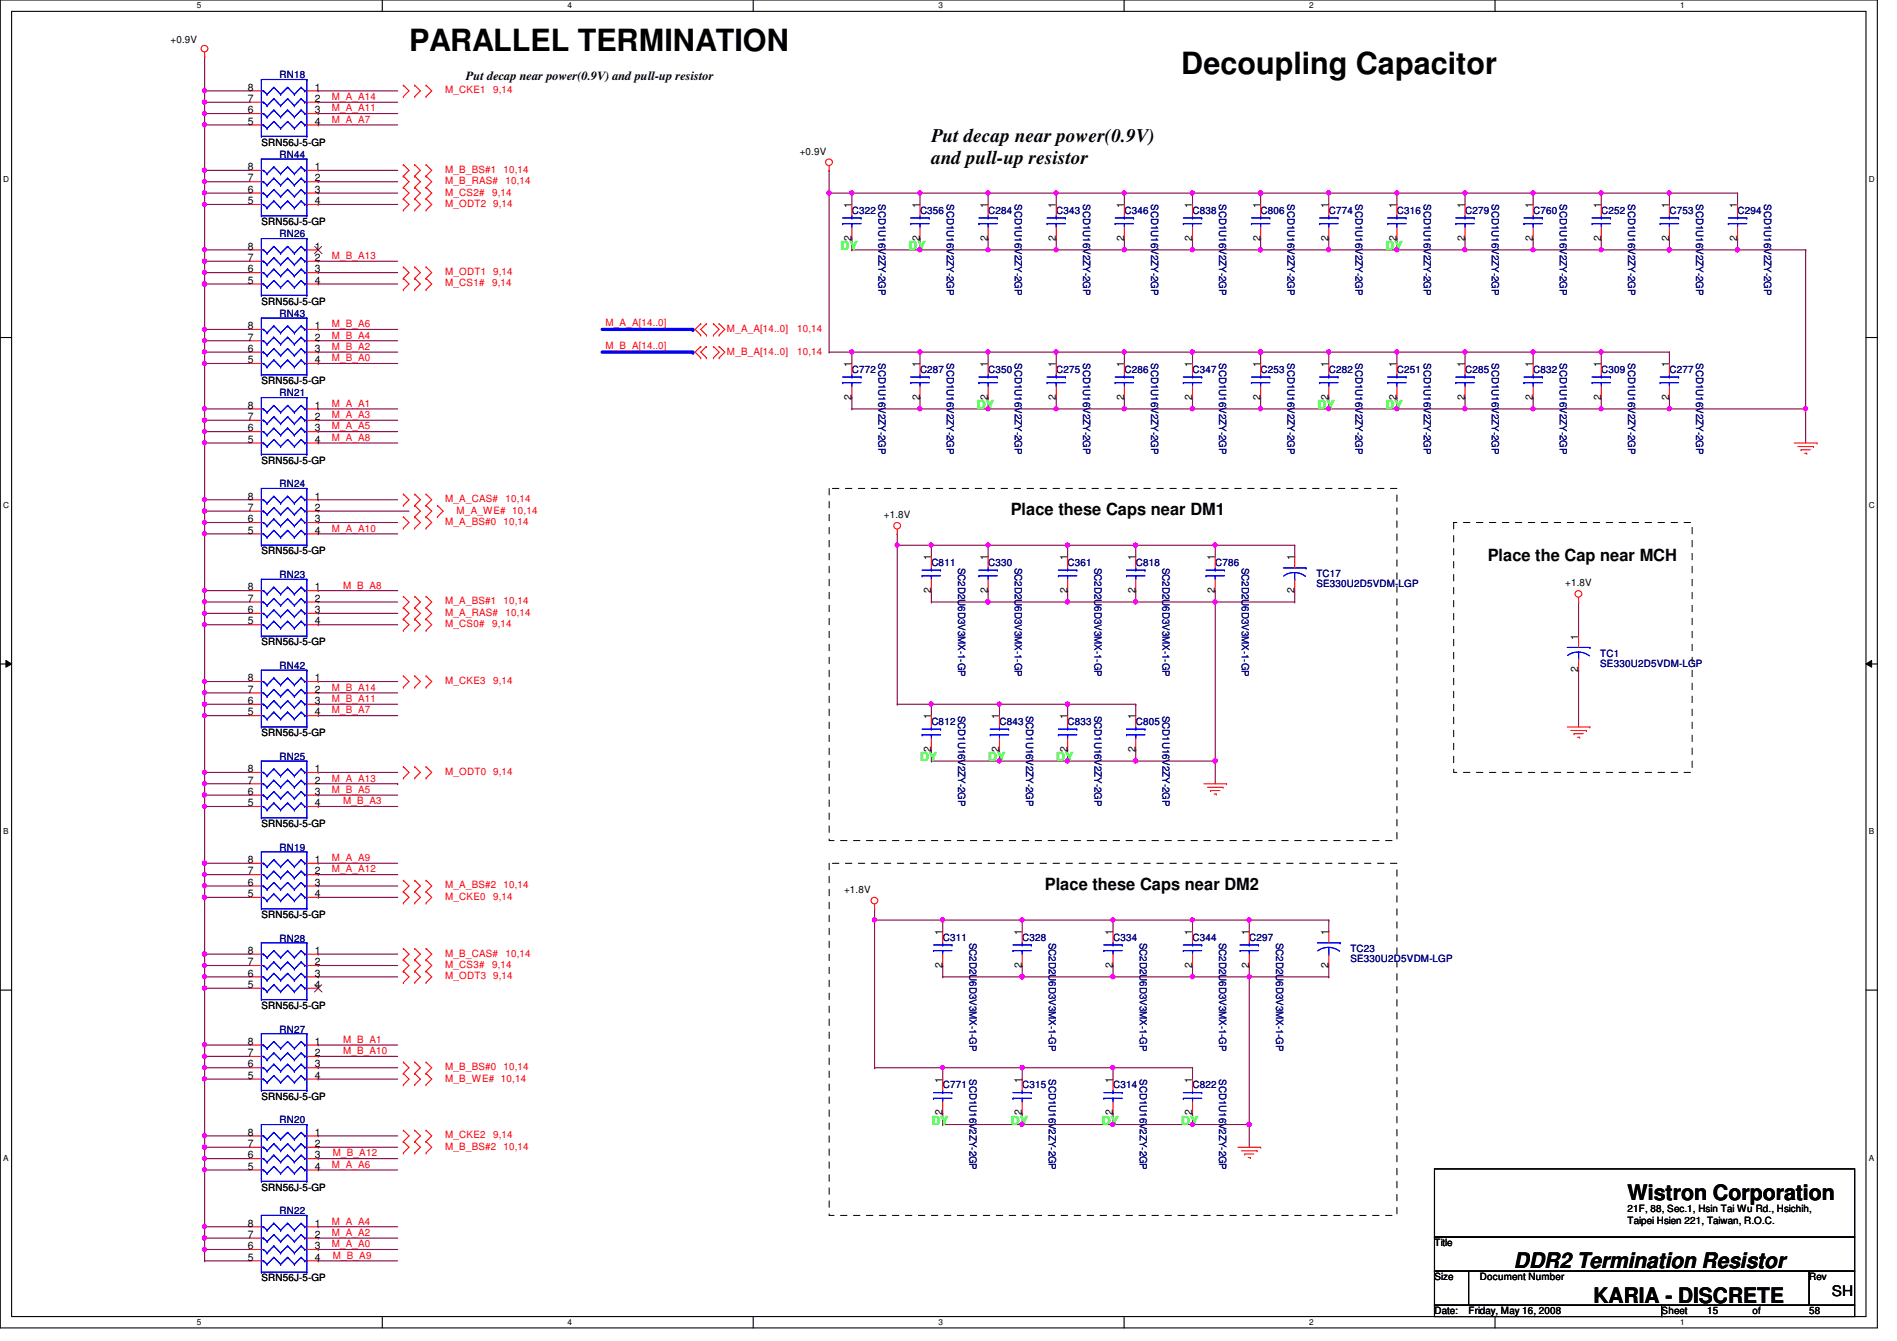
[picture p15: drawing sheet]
<svg xmlns="http://www.w3.org/2000/svg" width="297mm" height="210mm" viewBox="0 0 297 210" stroke-linecap="round" stroke-linejoin="round" font-family="sans-serif">
<defs><g id="words">
<g font-size="4.8">
<text x="64" y="8">PARALLEL TERMINATION</text>
<text x="185" y="11.6">Decoupling Capacitor</text>
</g>
<g font-size="3.3">
<text x="254.8" y="187.9">Wistron Corporation</text>
<text x="237.1" y="198.5">DDR2 Termination Resistor</text>
<text x="249.5" y="203.9">KARIA - DISCRETE</text>
</g>
<g font-size="3">
<text x="145.8" y="22.3">Put decapnear power(0.9V)</text>
<text x="145.8" y="25.7">and pull-upresistor</text>
</g>
<g font-size="2.6">
<text x="158.3" y="80.6">Place these Caps near DM1</text>
<text x="233" y="87.8">Place the Cap near MCH</text>
<text x="163.6" y="139.3">Place these Caps near DM2</text>
</g>
<text font-size="2.3" x="286.8" y="202.8">SH</text>
<text font-size="1.9" x="72.9" y="12.4">Put decapnear power(0.9V) and pull-upresistor</text>
<g font-size="1.9" fill="#0f0">
<text x="131.6" y="39.2">DY</text>
<text x="142.3" y="39.2">DY</text>
<text x="217" y="39.2">DY</text>
<text x="152.9" y="64.1">DY</text>
<text x="206.3" y="64.1">DY</text>
<text x="217" y="64.1">DY</text>
<text x="144.1" y="119.2">DY</text>
<text x="154.7" y="119.2">DY</text>
<text x="165.4" y="119.2">DY</text>
<text x="145.8" y="176.1">DY</text>
<text x="158.3" y="176.1">DY</text>
<text x="172.5" y="176.1">DY</text>
<text x="185" y="176.1">DY</text>
</g>
<g font-size="1.6">
<text x="26.7" y="6.8">+0.9V</text>
<text x="38.8" y="17.7">6</text>
<text x="38.8" y="16">7</text>
<text x="38.8" y="14.2">8</text>
<text x="49.3" y="14.2">1</text>
<text x="49.3" y="16">2</text>
<text x="49.3" y="17.7">3</text>
<text x="38.8" y="19.5">5</text>
<text x="40.9" y="22.8">SRN56J-5-GP</text>
<text x="49.3" y="19.5">4</text>
<text x="38.8" y="28.4">7</text>
<text x="38.8" y="26.6">8</text>
<text x="49.3" y="26.6">1</text>
<text x="49.3" y="28.4">2</text>
<text x="125.2" y="24.2">+0.9V</text>
<text x="38.8" y="32">5</text>
<text x="38.8" y="30.2">6</text>
<text x="40.9" y="35.2">SRN56J-5-GP</text>
<text x="49.3" y="30.2">3</text>
<text x="49.3" y="32">4</text>
<text x="133.3" y="32.6" transform="rotate(-90 133.3 32.6)">1</text>
<text x="144" y="32.6" transform="rotate(-90 144 32.6)">1</text>
<text x="154.7" y="32.6" transform="rotate(-90 154.7 32.6)">1</text>
<text x="165.4" y="32.6" transform="rotate(-90 165.4 32.6)">1</text>
<text x="176" y="32.6" transform="rotate(-90 176 32.6)">1</text>
<text x="186.7" y="32.6" transform="rotate(-90 186.7 32.6)">1</text>
<text x="197.4" y="32.6" transform="rotate(-90 197.4 32.6)">1</text>
<text x="208" y="32.6" transform="rotate(-90 208 32.6)">1</text>
<text x="218.7" y="32.6" transform="rotate(-90 218.7 32.6)">1</text>
<text x="229.4" y="32.6" transform="rotate(-90 229.4 32.6)">1</text>
<text x="240" y="32.6" transform="rotate(-90 240 32.6)">1</text>
<text x="250.7" y="32.6" transform="rotate(-90 250.7 32.6)">1</text>
<text x="261.4" y="32.6" transform="rotate(-90 261.4 32.6)">1</text>
<text x="272" y="32.6" transform="rotate(-90 272 32.6)">1</text>
<text x="38.8" y="40.9">7</text>
<text x="38.8" y="39.1">8</text>
<text x="49.3" y="39.1">1</text>
<text x="49.3" y="40.9">2</text>
<text x="133.3" y="37.7" transform="rotate(-90 133.3 37.7)">2</text>
<text x="144" y="37.7" transform="rotate(-90 144 37.7)">2</text>
<text x="154.7" y="37.7" transform="rotate(-90 154.7 37.7)">2</text>
<text x="165.4" y="37.7" transform="rotate(-90 165.4 37.7)">2</text>
<text x="176" y="37.7" transform="rotate(-90 176 37.7)">2</text>
<text x="186.7" y="37.7" transform="rotate(-90 186.7 37.7)">2</text>
<text x="197.4" y="37.7" transform="rotate(-90 197.4 37.7)">2</text>
<text x="208" y="37.7" transform="rotate(-90 208 37.7)">2</text>
<text x="218.7" y="37.7" transform="rotate(-90 218.7 37.7)">2</text>
<text x="229.4" y="37.7" transform="rotate(-90 229.4 37.7)">2</text>
<text x="240" y="37.7" transform="rotate(-90 240 37.7)">2</text>
<text x="250.7" y="37.7" transform="rotate(-90 250.7 37.7)">2</text>
<text x="261.4" y="37.7" transform="rotate(-90 261.4 37.7)">2</text>
<text x="272" y="37.7" transform="rotate(-90 272 37.7)">2</text>
<text x="38.8" y="44.4">5</text>
<text x="38.8" y="42.6">6</text>
<text x="40.9" y="47.7">SRN56J-5-GP</text>
<text x="49.3" y="42.6">3</text>
<text x="49.3" y="44.4">4</text>
<text x="38.8" y="53.3">7</text>
<text x="38.8" y="51.5">8</text>
<text x="49.3" y="51.5">1</text>
<text x="49.3" y="53.3">2</text>
<text x="38.8" y="56.9">5</text>
<text x="38.8" y="55.1">6</text>
<text x="49.3" y="55.1">3</text>
<text x="49.3" y="56.9">4</text>
<text x="133.3" y="57.4" transform="rotate(-90 133.3 57.4)">1</text>
<text x="144" y="57.4" transform="rotate(-90 144 57.4)">1</text>
<text x="154.7" y="57.4" transform="rotate(-90 154.7 57.4)">1</text>
<text x="165.4" y="57.4" transform="rotate(-90 165.4 57.4)">1</text>
<text x="176" y="57.4" transform="rotate(-90 176 57.4)">1</text>
<text x="186.7" y="57.4" transform="rotate(-90 186.7 57.4)">1</text>
<text x="197.4" y="57.4" transform="rotate(-90 197.4 57.4)">1</text>
<text x="208" y="57.4" transform="rotate(-90 208 57.4)">1</text>
<text x="218.7" y="57.4" transform="rotate(-90 218.7 57.4)">1</text>
<text x="229.4" y="57.4" transform="rotate(-90 229.4 57.4)">1</text>
<text x="240" y="57.4" transform="rotate(-90 240 57.4)">1</text>
<text x="250.7" y="57.4" transform="rotate(-90 250.7 57.4)">1</text>
<text x="261.4" y="57.4" transform="rotate(-90 261.4 57.4)">1</text>
<text x="38.8" y="65.7">7</text>
<text x="38.8" y="64">8</text>
<text x="40.9" y="60.1">SRN56J-5-GP</text>
<text x="49.3" y="64">1</text>
<text x="49.3" y="65.7">2</text>
<text x="133.3" y="62.6" transform="rotate(-90 133.3 62.6)">2</text>
<text x="144" y="62.6" transform="rotate(-90 144 62.6)">2</text>
<text x="154.7" y="62.6" transform="rotate(-90 154.7 62.6)">2</text>
<text x="165.4" y="62.6" transform="rotate(-90 165.4 62.6)">2</text>
<text x="176" y="62.6" transform="rotate(-90 176 62.6)">2</text>
<text x="186.7" y="62.6" transform="rotate(-90 186.7 62.6)">2</text>
<text x="197.4" y="62.6" transform="rotate(-90 197.4 62.6)">2</text>
<text x="208" y="62.6" transform="rotate(-90 208 62.6)">2</text>
<text x="218.7" y="62.6" transform="rotate(-90 218.7 62.6)">2</text>
<text x="229.4" y="62.6" transform="rotate(-90 229.4 62.6)">2</text>
<text x="240" y="62.6" transform="rotate(-90 240 62.6)">2</text>
<text x="250.7" y="62.6" transform="rotate(-90 250.7 62.6)">2</text>
<text x="261.4" y="62.6" transform="rotate(-90 261.4 62.6)">2</text>
<text x="38.8" y="69.3">5</text>
<text x="38.8" y="67.5">6</text>
<text x="49.3" y="67.5">3</text>
<text x="49.3" y="69.3">4</text>
<text x="40.9" y="72.6">SRN56J-5-GP</text>
<text x="38.8" y="83.5">5</text>
<text x="38.8" y="81.7">6</text>
<text x="38.8" y="80">7</text>
<text x="38.8" y="78.2">8</text>
<text x="49.3" y="78.2">1</text>
<text x="49.3" y="80">2</text>
<text x="49.3" y="81.7">3</text>
<text x="49.3" y="83.5">4</text>
<text x="138.4" y="81.1">+1.8V</text>
<text x="40.9" y="86.8">SRN56J-5-GP</text>
<text x="145.8" y="87.7" transform="rotate(-90 145.8 87.7)">1</text>
<text x="154.7" y="87.7" transform="rotate(-90 154.7 87.7)">1</text>
<text x="167.1" y="87.7" transform="rotate(-90 167.1 87.7)">1</text>
<text x="177.8" y="87.7" transform="rotate(-90 177.8 87.7)">1</text>
<text x="190.2" y="87.7" transform="rotate(-90 190.2 87.7)">1</text>
<text x="202.7" y="87.7" transform="rotate(-90 202.7 87.7)">1</text>
<text x="38.8" y="96">6</text>
<text x="38.8" y="94.2">7</text>
<text x="38.8" y="92.4">8</text>
<text x="49.3" y="92.4">1</text>
<text x="49.3" y="94.2">2</text>
<text x="49.3" y="96">3</text>
<text x="145.8" y="92.8" transform="rotate(-90 145.8 92.8)">2</text>
<text x="154.7" y="92.8" transform="rotate(-90 154.7 92.8)">2</text>
<text x="167.1" y="92.8" transform="rotate(-90 167.1 92.8)">2</text>
<text x="177.8" y="92.8" transform="rotate(-90 177.8 92.8)">2</text>
<text x="190.2" y="92.8" transform="rotate(-90 190.2 92.8)">2</text>
<text x="202.7" y="92.8" transform="rotate(-90 202.7 92.8)">2</text>
<text x="245.1" y="91.8">+1.8V</text>
<text x="38.8" y="97.7">5</text>
<text x="40.9" y="101">SRN56J-5-GP</text>
<text x="49.3" y="97.7">4</text>
<text x="247.1" y="100.1" transform="rotate(-90 247.1 100.1)">1</text>
<text x="38.8" y="106.6">8</text>
<text x="49.3" y="106.6">1</text>
<text x="247.1" y="105.2" transform="rotate(-90 247.1 105.2)">2</text>
<text x="38.8" y="112">5</text>
<text x="38.8" y="110.2">6</text>
<text x="38.8" y="108.4">7</text>
<text x="49.3" y="108.4">2</text>
<text x="49.3" y="110.2">3</text>
<text x="49.3" y="112">4</text>
<text x="145.8" y="112.6" transform="rotate(-90 145.8 112.6)">1</text>
<text x="156.5" y="112.6" transform="rotate(-90 156.5 112.6)">1</text>
<text x="167.1" y="112.6" transform="rotate(-90 167.1 112.6)">1</text>
<text x="177.8" y="112.6" transform="rotate(-90 177.8 112.6)">1</text>
<text x="40.9" y="115.2">SRN56J-5-GP</text>
<text x="145.8" y="117.7" transform="rotate(-90 145.8 117.7)">2</text>
<text x="156.5" y="117.7" transform="rotate(-90 156.5 117.7)">2</text>
<text x="167.1" y="117.7" transform="rotate(-90 167.1 117.7)">2</text>
<text x="177.8" y="117.7" transform="rotate(-90 177.8 117.7)">2</text>
<text x="38.8" y="124.4">6</text>
<text x="38.8" y="122.6">7</text>
<text x="38.8" y="120.9">8</text>
<text x="49.3" y="120.9">1</text>
<text x="49.3" y="122.6">2</text>
<text x="49.3" y="124.4">3</text>
<text x="38.8" y="126.2">5</text>
<text x="40.9" y="129.5">SRN56J-5-GP</text>
<text x="49.3" y="126.2">4</text>
<text x="38.8" y="136.9">7</text>
<text x="38.8" y="135.1">8</text>
<text x="49.3" y="135.1">1</text>
<text x="49.3" y="136.9">2</text>
<text x="38.8" y="140.4">5</text>
<text x="38.8" y="138.6">6</text>
<text x="40.9" y="143.7">SRN56J-5-GP</text>
<text x="49.3" y="138.6">3</text>
<text x="49.3" y="140.4">4</text>
<text x="132.2" y="139.8">+1.8V</text>
<text x="38.8" y="149.3">8</text>
<text x="49.3" y="149.3">1</text>
<text x="147.6" y="146.3" transform="rotate(-90 147.6 146.3)">1</text>
<text x="160" y="146.3" transform="rotate(-90 160 146.3)">1</text>
<text x="174.2" y="146.3" transform="rotate(-90 174.2 146.3)">1</text>
<text x="186.7" y="146.3" transform="rotate(-90 186.7 146.3)">1</text>
<text x="195.6" y="146.3" transform="rotate(-90 195.6 146.3)">1</text>
<text x="208" y="146.3" transform="rotate(-90 208 146.3)">1</text>
<text x="38.8" y="154.6">5</text>
<text x="38.8" y="152.9">6</text>
<text x="38.8" y="151.1">7</text>
<text x="49.3" y="151.1">2</text>
<text x="49.3" y="152.9">3</text>
<text x="49.3" y="154.6">4</text>
<text x="147.6" y="151.5" transform="rotate(-90 147.6 151.5)">2</text>
<text x="160" y="151.5" transform="rotate(-90 160 151.5)">2</text>
<text x="174.2" y="151.5" transform="rotate(-90 174.2 151.5)">2</text>
<text x="186.7" y="151.5" transform="rotate(-90 186.7 151.5)">2</text>
<text x="195.6" y="151.5" transform="rotate(-90 195.6 151.5)">2</text>
<text x="208" y="151.5" transform="rotate(-90 208 151.5)">2</text>
<text x="40.9" y="157.9">SRN56J-5-GP</text>
<text x="38.8" y="167.1">6</text>
<text x="38.8" y="165.3">7</text>
<text x="38.8" y="163.5">8</text>
<text x="49.3" y="163.5">1</text>
<text x="49.3" y="165.3">2</text>
<text x="49.3" y="167.1">3</text>
<text x="38.8" y="168.9">5</text>
<text x="40.9" y="172.1">SRN56J-5-GP</text>
<text x="49.3" y="168.9">4</text>
<text x="147.6" y="169.5" transform="rotate(-90 147.6 169.5)">1</text>
<text x="160" y="169.5" transform="rotate(-90 160 169.5)">1</text>
<text x="174.2" y="169.5" transform="rotate(-90 174.2 169.5)">1</text>
<text x="186.7" y="169.5" transform="rotate(-90 186.7 169.5)">1</text>
<text x="38.8" y="179.5">7</text>
<text x="38.8" y="177.8">8</text>
<text x="49.3" y="177.8">1</text>
<text x="49.3" y="179.5">2</text>
<text x="147.6" y="174.6" transform="rotate(-90 147.6 174.6)">2</text>
<text x="160" y="174.6" transform="rotate(-90 160 174.6)">2</text>
<text x="174.2" y="174.6" transform="rotate(-90 174.2 174.6)">2</text>
<text x="186.7" y="174.6" transform="rotate(-90 186.7 174.6)">2</text>
<text x="38.8" y="183.1">5</text>
<text x="38.8" y="181.3">6</text>
<text x="49.3" y="181.3">3</text>
<text x="49.3" y="183.1">4</text>
<text x="38.8" y="192">8</text>
<text x="40.9" y="186.4">SRN56J-5-GP</text>
<text x="49.3" y="192">1</text>
<text x="254.8" y="191.6">Taipei Hsien 221, Taiwan, R.O.C.</text>
<text x="254.8" y="189.7">21F, 88, Sec.1, Hsin Tai Wu Rd., Hsichih,</text>
<text x="38.8" y="197.3">5</text>
<text x="38.8" y="195.5">6</text>
<text x="38.8" y="193.8">7</text>
<text x="49.3" y="193.8">2</text>
<text x="49.3" y="195.5">3</text>
<text x="49.3" y="197.3">4</text>
<text x="224.6" y="195.1">Title</text>
<text x="40.9" y="200.6">SRN56J-5-GP</text>
<text x="224.6" y="200.4">Size</text>
<text x="231.7" y="200.4">Document Number</text>
<text x="283.3" y="200.4">Rev</text>
<text x="224.6" y="205.7">Date:</text>
<text x="230" y="205.7">Friday, May 16, 2008</text>
<text x="260.2" y="205.7">Sheet</text>
<text x="267.3" y="205.7">15</text>
<text x="274.4" y="205.7">of</text>
<text x="283.3" y="205.7">58</text>
</g>
<g font-size="1.6" fill="#00007f">
<text x="43.8" y="12.3">RN18</text>
<text x="43.8" y="24.7">RN44</text>
<text x="133.4" y="33.4">C322</text>
<text x="137.6" y="32" transform="rotate(90 137.6 32)">SCD1U16V2ZY-2GP</text>
<text x="144.1" y="33.4">C356</text>
<text x="148.2" y="32" transform="rotate(90 148.2 32)">SCD1U16V2ZY-2GP</text>
<text x="154.7" y="33.4">C284</text>
<text x="158.9" y="32" transform="rotate(90 158.9 32)">SCD1U16V2ZY-2GP</text>
<text x="165.4" y="33.4">C343</text>
<text x="169.6" y="32" transform="rotate(90 169.6 32)">SCD1U16V2ZY-2GP</text>
<text x="176.1" y="33.4">C346</text>
<text x="180.3" y="32" transform="rotate(90 180.3 32)">SCD1U16V2ZY-2GP</text>
<text x="186.7" y="33.4">C838</text>
<text x="190.9" y="32" transform="rotate(90 190.9 32)">SCD1U16V2ZY-2GP</text>
<text x="197.4" y="33.4">C806</text>
<text x="201.6" y="32" transform="rotate(90 201.6 32)">SCD1U16V2ZY-2GP</text>
<text x="208.1" y="33.4">C774</text>
<text x="212.3" y="32" transform="rotate(90 212.3 32)">SCD1U16V2ZY-2GP</text>
<text x="218.7" y="33.4">C316</text>
<text x="222.9" y="32" transform="rotate(90 222.9 32)">SCD1U16V2ZY-2GP</text>
<text x="229.4" y="33.4">C279</text>
<text x="233.6" y="32" transform="rotate(90 233.6 32)">SCD1U16V2ZY-2GP</text>
<text x="240.1" y="33.4">C760</text>
<text x="244.3" y="32" transform="rotate(90 244.3 32)">SCD1U16V2ZY-2GP</text>
<text x="250.7" y="33.4">C252</text>
<text x="254.9" y="32" transform="rotate(90 254.9 32)">SCD1U16V2ZY-2GP</text>
<text x="261.4" y="33.4">C753</text>
<text x="265.6" y="32" transform="rotate(90 265.6 32)">SCD1U16V2ZY-2GP</text>
<text x="272.1" y="33.4">C294</text>
<text x="276.3" y="32" transform="rotate(90 276.3 32)">SCD1U16V2ZY-2GP</text>
<text x="43.8" y="37.2">RN26</text>
<text x="43.8" y="49.6">RN43</text>
<text x="133.4" y="58.3">C772</text>
<text x="137.6" y="56.9" transform="rotate(90 137.6 56.9)">SCD1U16V2ZY-2GP</text>
<text x="144.1" y="58.3">C287</text>
<text x="148.2" y="56.9" transform="rotate(90 148.2 56.9)">SCD1U16V2ZY-2GP</text>
<text x="154.7" y="58.3">C350</text>
<text x="158.9" y="56.9" transform="rotate(90 158.9 56.9)">SCD1U16V2ZY-2GP</text>
<text x="165.4" y="58.3">C275</text>
<text x="169.6" y="56.9" transform="rotate(90 169.6 56.9)">SCD1U16V2ZY-2GP</text>
<text x="176.1" y="58.3">C286</text>
<text x="180.3" y="56.9" transform="rotate(90 180.3 56.9)">SCD1U16V2ZY-2GP</text>
<text x="186.7" y="58.3">C347</text>
<text x="190.9" y="56.9" transform="rotate(90 190.9 56.9)">SCD1U16V2ZY-2GP</text>
<text x="197.4" y="58.3">C253</text>
<text x="201.6" y="56.9" transform="rotate(90 201.6 56.9)">SCD1U16V2ZY-2GP</text>
<text x="208.1" y="58.3">C282</text>
<text x="212.3" y="56.9" transform="rotate(90 212.3 56.9)">SCD1U16V2ZY-2GP</text>
<text x="218.7" y="58.3">C251</text>
<text x="222.9" y="56.9" transform="rotate(90 222.9 56.9)">SCD1U16V2ZY-2GP</text>
<text x="229.4" y="58.3">C285</text>
<text x="233.6" y="56.9" transform="rotate(90 233.6 56.9)">SCD1U16V2ZY-2GP</text>
<text x="240.1" y="58.3">C832</text>
<text x="244.3" y="56.9" transform="rotate(90 244.3 56.9)">SCD1U16V2ZY-2GP</text>
<text x="250.7" y="58.3">C309</text>
<text x="254.9" y="56.9" transform="rotate(90 254.9 56.9)">SCD1U16V2ZY-2GP</text>
<text x="261.4" y="58.3">C277</text>
<text x="265.6" y="56.9" transform="rotate(90 265.6 56.9)">SCD1U16V2ZY-2GP</text>
<text x="43.8" y="62.1">RN21</text>
<text x="43.8" y="76.3">RN24</text>
<text x="145.8" y="88.6">C811</text>
<text x="150" y="88.9" transform="rotate(90 150 88.9)">SC2D2U6D3V3MX-1-GP</text>
<text x="154.7" y="88.6">C330</text>
<text x="158.9" y="88.9" transform="rotate(90 158.9 88.9)">SC2D2U6D3V3MX-1-GP</text>
<text x="167.2" y="88.6">C361</text>
<text x="171.4" y="88.9" transform="rotate(90 171.4 88.9)">SC2D2U6D3V3MX-1-GP</text>
<text x="177.8" y="88.6">C818</text>
<text x="182" y="88.9" transform="rotate(90 182 88.9)">SC2D2U6D3V3MX-1-GP</text>
<text x="190.3" y="88.6">C786</text>
<text x="194.5" y="88.9" transform="rotate(90 194.5 88.9)">SC2D2U6D3V3MX-1-GP</text>
<text x="43.8" y="90.5">RN23</text>
<text x="206.1" y="90.3">TC17</text>
<text x="206.1" y="91.9">SE330U2D5VDM-</text>
<text x="219" y="91.9">LGP</text>
<text x="43.8" y="104.7">RN42</text>
<text x="250.6" y="102.8">TC1</text>
<text x="250.6" y="104.4">SE330U2D5VDM-LGP</text>
<text x="145.8" y="113.5">C812</text>
<text x="150" y="112" transform="rotate(90 150 112)">SCD1U16V2ZY-2GP</text>
<text x="156.5" y="113.5">C843</text>
<text x="160.7" y="112" transform="rotate(90 160.7 112)">SCD1U16V2ZY-2GP</text>
<text x="167.2" y="113.5">C833</text>
<text x="171.4" y="112" transform="rotate(90 171.4 112)">SCD1U16V2ZY-2GP</text>
<text x="177.8" y="113.5">C805</text>
<text x="182" y="112" transform="rotate(90 182 112)">SCD1U16V2ZY-2GP</text>
<text x="43.8" y="119">RN25</text>
<text x="43.8" y="133.2">RN19</text>
<text x="43.8" y="147.4">RN28</text>
<text x="147.6" y="147.2">C311</text>
<text x="151.8" y="147.6" transform="rotate(90 151.8 147.6)">SC2D2U6D3V3MX-1-GP</text>
<text x="160.1" y="147.2">C328</text>
<text x="164.3" y="147.6" transform="rotate(90 164.3 147.6)">SC2D2U6D3V3MX-1-GP</text>
<text x="174.3" y="147.2">C334</text>
<text x="178.5" y="147.6" transform="rotate(90 178.5 147.6)">SC2D2U6D3V3MX-1-GP</text>
<text x="186.7" y="147.2">C344</text>
<text x="190.9" y="147.6" transform="rotate(90 190.9 147.6)">SC2D2U6D3V3MX-1-GP</text>
<text x="195.6" y="147.2">C297</text>
<text x="199.8" y="147.6" transform="rotate(90 199.8 147.6)">SC2D2U6D3V3MX-1-GP</text>
<text x="211.5" y="149">TC23</text>
<text x="211.5" y="150.6">SE330U2D5VDM-LGP</text>
<text x="43.8" y="161.6">RN27</text>
<text x="147.6" y="170.3">C771</text>
<text x="151.8" y="168.9" transform="rotate(90 151.8 168.9)">SCD1U16V2ZY-2GP</text>
<text x="160.1" y="170.3">C315</text>
<text x="164.3" y="168.9" transform="rotate(90 164.3 168.9)">SCD1U16V2ZY-2GP</text>
<text x="174.3" y="170.3">C314</text>
<text x="178.5" y="168.9" transform="rotate(90 178.5 168.9)">SCD1U16V2ZY-2GP</text>
<text x="186.7" y="170.3">C822</text>
<text x="190.9" y="168.9" transform="rotate(90 190.9 168.9)">SCD1U16V2ZY-2GP</text>
<text x="43.8" y="175.9">RN20</text>
<text x="43.8" y="190.1">RN22</text>
</g>
<g font-size="1.6" fill="#f00">
<text x="51.9" y="15.7">M_A_A14</text>
<text x="51.9" y="17.4">M_A_A11</text>
<text x="69.7" y="14.6">M_CKE1</text>
<text x="77.2" y="14.6">9,14</text>
<text x="51.9" y="19.2">M_A_A7</text>
<text x="69.7" y="28.8">M_B_RAS#</text>
<text x="69.7" y="27.1">M_B_BS#1</text>
<text x="78.8" y="27.1">10,14</text>
<text x="79.2" y="28.8">10,14</text>
<text x="69.7" y="30.6">M_CS2#</text>
<text x="69.7" y="32.4">M_ODT2</text>
<text x="77" y="30.6">9,14</text>
<text x="77.2" y="32.4">9,14</text>
<text x="51.9" y="40.6">M_B_A13</text>
<text x="69.7" y="44.8">M_CS1#</text>
<text x="69.7" y="43.1">M_ODT1</text>
<text x="77" y="44.8">9,14</text>
<text x="77.2" y="43.1">9,14</text>
<text x="51.9" y="51.2">M_B_A6</text>
<text x="51.9" y="53">M_B_A4</text>
<text x="94.8" y="51">M_A_A[14..0]</text>
<text x="113.8" y="51.9">M_A_A[14..0]</text>
<text x="124.8" y="51.9">10,14</text>
<text x="51.9" y="56.6">M_B_A0</text>
<text x="51.9" y="54.8">M_B_A2</text>
<text x="94.8" y="54.6">M_B_A[14..0]</text>
<text x="113.8" y="55.5">M_B_A[14..0]</text>
<text x="124.8" y="55.5">10,14</text>
<text x="51.9" y="63.7">M_A_A1</text>
<text x="51.9" y="65.4">M_A_A3</text>
<text x="51.9" y="67.2">M_A_A5</text>
<text x="51.9" y="69">M_A_A8</text>
<text x="51.9" y="83.2">M_A_A10</text>
<text x="69.7" y="78.6">M_A_CAS#</text>
<text x="69.7" y="82.2">M_A_BS#0</text>
<text x="71.5" y="80.4">M_A_WE# 10,14</text>
<text x="78.8" y="82.2">10,14</text>
<text x="79.2" y="78.6">10,14</text>
<text x="53.7" y="92.1">M_B_A8</text>
<text x="69.7" y="94.6">M_A_BS#1</text>
<text x="78.8" y="94.6">10,14</text>
<text x="69.7" y="96.4">M_A_RAS#</text>
<text x="69.7" y="98.2">M_CS0#</text>
<text x="77" y="98.2">9,14</text>
<text x="79.2" y="96.4">10,14</text>
<text x="69.7" y="107.1">M_CKE3</text>
<text x="77.2" y="107.1">9,14</text>
<text x="51.9" y="111.7">M_B_A7</text>
<text x="51.9" y="109.9">M_B_A11</text>
<text x="51.9" y="108.1">M_B_A14</text>
<text x="51.9" y="122.3">M_A_A13</text>
<text x="51.9" y="124.1">M_B_A5</text>
<text x="53.7" y="125.9">M_B_A3</text>
<text x="69.7" y="121.3">M_ODT0</text>
<text x="77.2" y="121.3">9,14</text>
<text x="51.9" y="134.8">M_A_A9</text>
<text x="51.9" y="136.6">M_A_A12</text>
<text x="69.7" y="139.1">M_A_BS#2</text>
<text x="69.7" y="140.8">M_CKE0</text>
<text x="77.2" y="140.8">9,14</text>
<text x="78.8" y="139.1">10,14</text>
<text x="69.7" y="149.7">M_B_CAS#</text>
<text x="79.2" y="149.7">10,14</text>
<text x="69.7" y="151.5">M_CS3#</text>
<text x="69.7" y="153.3">M_ODT3</text>
<text x="77" y="151.5">9,14</text>
<text x="77.2" y="153.3">9,14</text>
<text x="53.7" y="165">M_B_A10</text>
<text x="53.7" y="163.2">M_B_A1</text>
<text x="69.7" y="167.5">M_B_BS#0</text>
<text x="78.8" y="167.5">10,14</text>
<text x="69.7" y="169.3">M_B_WE# 10,14</text>
<text x="69.7" y="180">M_B_BS#2</text>
<text x="69.7" y="178.2">M_CKE2</text>
<text x="77.2" y="178.2">9,14</text>
<text x="78.8" y="180">10,14</text>
<text x="51.9" y="182.8">M_A_A6</text>
<text x="52.1" y="181">M_B_A12</text>
<text x="51.9" y="191.7">M_A_A4</text>
<text x="51.9" y="193.5">M_A_A2</text>
<text x="51.9" y="195.2">M_A_A0</text>
<text x="52.1" y="197">M_B_A9</text>
</g>
<g font-size="1.3">
<text x="30.8" y="1.3">5</text>
<text x="88.9" y="1.3">4</text>
<text x="146.9" y="1.3">3</text>
<text x="205" y="1.3">2</text>
<text x="263.1" y="1.3">1</text>
<text x=".5" y="28.4">D</text>
<text x="292.6" y="28.4">D</text>
<text x=".5" y="79.5">C</text>
<text x="292.6" y="79.5">C</text>
<text x=".5" y="130.6">B</text>
<text x="292.6" y="130.6">B</text>
<text x=".5" y="181.7">A</text>
<text x="292.6" y="181.7">A</text>
<text x="30.8" y="207.4">5</text>
<text x="88.9" y="207.4">4</text>
<text x="146.9" y="207.4">3</text>
<text x="205" y="207.4">2</text>
<text x="263.1" y="207.4">1</text>
</g>
</g></defs>
<path d="M0 0h294v207.9h-294zM1.8 1.8h290.4v204.3h-290.4z" fill="none" stroke="#000" stroke-width=".17"/>
<g fill="#fff">
<path d="M30.8 .2h.7v1.4h-.7z"/>
<path d="M30.8 206.2h.7v1.4h-.7z"/>
</g>
<path d="M59.9 0v1.8M59.9 206.1v1.8" fill="none" stroke="#000" stroke-width=".17"/>
<g fill="#fff">
<path d="M88.9 .2h.6v1.4h-.6z"/>
<path d="M88.9 206.2h.6v1.4h-.6z"/>
</g>
<path d="M117.9 0v1.8M117.9 206.1v1.8" fill="none" stroke="#000" stroke-width=".17"/>
<g fill="#fff">
<path d="M146.9 .2h.7v1.4h-.7z"/>
<path d="M146.9 206.2h.7v1.4h-.7z"/>
</g>
<path d="M176 0v1.8M176 206.1v1.8" fill="none" stroke="#000" stroke-width=".17"/>
<g fill="#fff">
<path d="M205 .2h.7v1.4h-.7z"/>
<path d="M205 206.2h.7v1.4h-.7z"/>
</g>
<path d="M234.1 0v1.8M234.1 206.1v1.8" fill="none" stroke="#000" stroke-width=".17"/>
<g fill="#fff">
<path d="M263.1 .2h.7v1.4h-.7z"/>
<path d="M263.1 206.2h.7v1.4h-.7z"/>
<path d="M.5 27.3h.9v1.4h-.9z"/>
<path d="M292.6 27.3h.9v1.4h-.9z"/>
<path d="M.5 78.4h.9v1.4h-.9z"/>
<path d="M292.6 78.4h.9v1.4h-.9z"/>
</g>
<path d="M0 52.8h1.8M292.2 52.8h1.8" fill="none" stroke="#000" stroke-width=".17"/>
<g fill="#fff">
<path d="M.5 129.5h.8v1.4h-.8z"/>
<path d="M292.6 129.5h.9v1.4h-.9z"/>
</g>
<path d="M0 103.9h1.8M292.2 103.9h1.8" fill="none" stroke="#000" stroke-width=".17"/>
<path d="M.9 103.4l.9 .5-.9 .5zM292.2 103.9l.9-.5v1z" fill="#000"/>
<path d="M.9 103.4l.9 .5-.9 .5zM292.2 103.9l.9-.5v1z" fill="none" stroke="#000" stroke-width=".16"/>
<g fill="#fff">
<path d="M.5 180.5h.8v1.4h-.8z"/>
<path d="M292.6 180.5h.9v1.4h-.9z"/>
</g>
<path d="M0 155h1.8M292.2 155h1.8" fill="none" stroke="#000" stroke-width=".17"/>
<path d="M32 16h.1M32 16h7.2" fill="none" stroke="#7f003f" stroke-width=".17"/>
<circle cx="32" cy="16" r=".32" fill="#f0f"/>
<circle cx="32" cy="16" r=".32" fill="none" stroke="#f0f" stroke-width=".17"/>
<path d="M32 14.2h.1M32 14.2v1.8M160.1 168.9h.1M160.1 167.1v1.8" fill="none" stroke="#7f003f" stroke-width=".17"/>
<path d="M94.3 51.6h14.2" fill="none" stroke="#00f" stroke-width=".51"/>
<circle cx="108.5" cy="51.6" r=".25" fill="#00f"/>
<path d="M94.3 55.1h14.2" fill="none" stroke="#00f" stroke-width=".51"/>
<circle cx="108.5" cy="55.1" r=".25" fill="#00f"/>
<path d="M32 17.8h.1M32 17.8h7.2M147.6 168.9h.1M147.6 167.1v1.8" fill="none" stroke="#7f003f" stroke-width=".17"/>
<circle cx="32" cy="17.8" r=".32" fill="#f0f"/>
<circle cx="32" cy="17.8" r=".32" fill="none" stroke="#f0f" stroke-width=".17"/>
<path d="M32 19.6h.1M32 19.6h7.2" fill="none" stroke="#7f003f" stroke-width=".17"/>
<circle cx="32" cy="19.5" r=".32" fill="#f0f"/>
<circle cx="32" cy="19.5" r=".32" fill="none" stroke="#f0f" stroke-width=".17"/>
<path d="M32 16h.1M32 17.8h.1M32 16v3.6M282.7 39.1h.1M282.7 39.1v24.9M140.5 85.3h.1M140.5 85.3v24.9" fill="none" stroke="#7f003f" stroke-width=".17"/>
<circle cx="140.5" cy="85.3" r=".32" fill="#f0f"/>
<circle cx="140.5" cy="85.3" r=".32" fill="none" stroke="#f0f" stroke-width=".17"/>
<path d="M145.8 110.2h.1M145.8 110.2h10.7M177.8 110.2h.1M177.8 110.2v1.8" fill="none" stroke="#7f003f" stroke-width=".17"/>
<circle cx="145.8" cy="110.2" r=".32" fill="#f0f"/>
<circle cx="145.8" cy="110.2" r=".32" fill="none" stroke="#f0f" stroke-width=".17"/>
<path d="M145.8 85.3h.1M145.8 85.3v1.8M154.7 85.3h.1M154.7 85.3v1.8M156.5 110.2h.1M156.5 110.2v1.8M156.5 110.2h21.3M167.2 110.2h.1M167.2 110.2v1.8" fill="none" stroke="#7f003f" stroke-width=".17"/>
<circle cx="167.1" cy="110.2" r=".32" fill="#f0f"/>
<circle cx="167.1" cy="110.2" r=".32" fill="none" stroke="#f0f" stroke-width=".17"/>
<circle cx="156.5" cy="110.2" r=".32" fill="#f0f"/>
<circle cx="156.5" cy="110.2" r=".32" fill="none" stroke="#f0f" stroke-width=".17"/>
<path d="M145.8 85.3h.1M145.8 85.3h8.9M145.8 110.2h.1M145.8 110.2v1.8M156.5 119.1h.1M156.5 119.1h10.7" fill="none" stroke="#7f003f" stroke-width=".17"/>
<circle cx="167.1" cy="119.1" r=".32" fill="#f0f"/>
<circle cx="167.1" cy="119.1" r=".32" fill="none" stroke="#f0f" stroke-width=".17"/>
<circle cx="156.5" cy="119.1" r=".32" fill="#f0f"/>
<circle cx="156.5" cy="119.1" r=".32" fill="none" stroke="#f0f" stroke-width=".17"/>
<path d="M145.8 94.2h.1M145.8 94.2h8.9M167.2 117.3h.1M167.2 117.3v1.8" fill="none" stroke="#7f003f" stroke-width=".17"/>
<circle cx="154.7" cy="94.2" r=".32" fill="#f0f"/>
<circle cx="154.7" cy="94.2" r=".32" fill="none" stroke="#f0f" stroke-width=".17"/>
<g fill="none" stroke="#7f003f" stroke-width=".17">
<path d="M32 26.7h.1M32 26.7v1.7M145.8 92.5h.1M145.8 92.5v1.7M154.7 92.5h.1M154.7 92.5v1.7M145.8 117.3h.1M145.8 119.1h.1M145.8 117.3v1.8M156.5 117.3h.1M156.5 117.3v1.8h-10.7M177.8 117.3h.1"/>
<path d="M177.8 117.3v1.8M174.3 176h.1M174.3 176h12.4"/>
</g>
<circle cx="32" cy="26.6" r=".32" fill="#f0f"/>
<circle cx="32" cy="26.6" r=".32" fill="none" stroke="#f0f" stroke-width=".17"/>
<path d="M32 30.2h.1M32 28.4h.1M32 30.2h7.2M32 28.4v1.8" fill="none" stroke="#7f003f" stroke-width=".17"/>
<circle cx="32" cy="28.4" r=".32" fill="#f0f"/>
<circle cx="32" cy="28.4" r=".32" fill="none" stroke="#f0f" stroke-width=".17"/>
<path d="M32 32h.1M32 32v7.1M140.5 85.3h.1M140.5 85.3h5.3M32 167.1h.1M32 167.1v1.8M32 181.4h.1M32 181.4v1.7" fill="none" stroke="#7f003f" stroke-width=".17"/>
<circle cx="145.8" cy="85.3" r=".32" fill="#f0f"/>
<circle cx="145.8" cy="85.3" r=".32" fill="none" stroke="#f0f" stroke-width=".17"/>
<path d="M32 42.7h.1M32 42.7h7.2" fill="none" stroke="#7f003f" stroke-width=".17"/>
<circle cx="32" cy="42.6" r=".32" fill="#f0f"/>
<circle cx="32" cy="42.6" r=".32" fill="none" stroke="#f0f" stroke-width=".17"/>
<path d="M32 152.9h.1M32 152.9h7.2" fill="none" stroke="#7f003f" stroke-width=".17"/>
<circle cx="32" cy="152.9" r=".32" fill="#f0f"/>
<circle cx="32" cy="152.9" r=".32" fill="none" stroke="#f0f" stroke-width=".17"/>
<path d="M282.7 64h.1M282.7 64v5.3M32 151.1h.1M32 151.1v1.8" fill="none" stroke="#7f003f" stroke-width=".17"/>
<circle cx="282.7" cy="64" r=".32" fill="#f0f"/>
<circle cx="282.7" cy="64" r=".32" fill="none" stroke="#f0f" stroke-width=".17"/>
<path d="M154.7 85.3h.1M154.7 85.3h12.5" fill="none" stroke="#7f003f" stroke-width=".17"/>
<circle cx="167.1" cy="85.3" r=".32" fill="#f0f"/>
<circle cx="167.1" cy="85.3" r=".32" fill="none" stroke="#f0f" stroke-width=".17"/>
<circle cx="154.7" cy="85.3" r=".32" fill="#f0f"/>
<circle cx="154.7" cy="85.3" r=".32" fill="none" stroke="#f0f" stroke-width=".17"/>
<path d="M167.2 85.3h.1M167.2 92.5h.1M167.2 85.3v1.8M167.2 92.5v1.7M167.2 85.3h23.1M177.8 85.3h.1M177.8 92.5h.1M177.8 85.3v1.8M177.8 92.5v1.7M190.3 85.3h.1M190.3 85.3v1.8" fill="none" stroke="#7f003f" stroke-width=".17"/>
<circle cx="190.3" cy="85.3" r=".32" fill="#f0f"/>
<circle cx="190.3" cy="85.3" r=".32" fill="none" stroke="#f0f" stroke-width=".17"/>
<circle cx="177.8" cy="85.3" r=".32" fill="#f0f"/>
<circle cx="177.8" cy="85.3" r=".32" fill="none" stroke="#f0f" stroke-width=".17"/>
<path d="M190.3 94.2h.1M190.3 94.2v24.9" fill="none" stroke="#7f003f" stroke-width=".17"/>
<circle cx="190.3" cy="94.2" r=".32" fill="#f0f"/>
<circle cx="190.3" cy="94.2" r=".32" fill="none" stroke="#f0f" stroke-width=".17"/>
<path d="M154.7 30.2h.1M154.7 30.2h21.4M154.7 30.2v1.8M165.4 30.2h.1M133.4 55.1h.1M133.4 55.1h10.7M165.4 62.2h.1M165.4 62.2v1.8" fill="none" stroke="#7f003f" stroke-width=".17"/>
<circle cx="176" cy="30.2" r=".32" fill="#f0f"/>
<circle cx="176" cy="30.2" r=".32" fill="none" stroke="#f0f" stroke-width=".17"/>
<circle cx="165.4" cy="30.2" r=".32" fill="#f0f"/>
<circle cx="165.4" cy="30.2" r=".32" fill="none" stroke="#f0f" stroke-width=".17"/>
<path d="M154.7 39.1h.1M154.7 39.1h10.7M186.7 64h.1M186.7 64h10.7M208.1 62.2h.1M208.1 62.2v1.8" fill="none" stroke="#7f003f" stroke-width=".17"/>
<circle cx="197.4" cy="64" r=".32" fill="#f0f"/>
<circle cx="197.4" cy="64" r=".32" fill="none" stroke="#f0f" stroke-width=".17"/>
<circle cx="186.7" cy="64" r=".32" fill="#f0f"/>
<circle cx="186.7" cy="64" r=".32" fill="none" stroke="#f0f" stroke-width=".17"/>
<path d="M197.4 39.1h.1M197.4 39.1h10.7" fill="none" stroke="#7f003f" stroke-width=".17"/>
<circle cx="197.4" cy="39.1" r=".32" fill="#f0f"/>
<circle cx="197.4" cy="39.1" r=".32" fill="none" stroke="#f0f" stroke-width=".17"/>
<path d="M208.1 39.1h.1M208.1 39.1h10.6" fill="none" stroke="#7f003f" stroke-width=".17"/>
<circle cx="208" cy="39.1" r=".32" fill="#f0f"/>
<circle cx="208" cy="39.1" r=".32" fill="none" stroke="#f0f" stroke-width=".17"/>
<path d="M144.1 64h.1M144.1 64h10.6" fill="none" stroke="#7f003f" stroke-width=".17"/>
<circle cx="154.7" cy="64" r=".32" fill="#f0f"/>
<circle cx="154.7" cy="64" r=".32" fill="none" stroke="#f0f" stroke-width=".17"/>
<circle cx="144" cy="64" r=".32" fill="#f0f"/>
<circle cx="144" cy="64" r=".32" fill="none" stroke="#f0f" stroke-width=".17"/>
<path d="M197.4 64h.1M197.4 64h10.7" fill="none" stroke="#7f003f" stroke-width=".17"/>
<circle cx="208" cy="64" r=".32" fill="#f0f"/>
<circle cx="208" cy="64" r=".32" fill="none" stroke="#f0f" stroke-width=".17"/>
<path d="M165.4 39.1h.1M165.4 39.1h10.7M144.1 62.2h.1M144.1 62.2v1.8M154.7 64h.1M154.7 64h10.7" fill="none" stroke="#7f003f" stroke-width=".17"/>
<circle cx="176" cy="39.1" r=".32" fill="#f0f"/>
<circle cx="176" cy="39.1" r=".32" fill="none" stroke="#f0f" stroke-width=".17"/>
<circle cx="165.4" cy="39.1" r=".32" fill="#f0f"/>
<circle cx="165.4" cy="39.1" r=".32" fill="none" stroke="#f0f" stroke-width=".17"/>
<path d="M165.4 55.1h.1M165.4 55.1h10.7" fill="none" stroke="#7f003f" stroke-width=".17"/>
<circle cx="176" cy="55.1" r=".32" fill="#f0f"/>
<circle cx="176" cy="55.1" r=".32" fill="none" stroke="#f0f" stroke-width=".17"/>
<circle cx="165.4" cy="55.1" r=".32" fill="#f0f"/>
<circle cx="165.4" cy="55.1" r=".32" fill="none" stroke="#f0f" stroke-width=".17"/>
<path d="M133.4 30.2h.1M133.4 37.3h.1M133.4 30.2v1.8M133.4 37.3v1.8M176.1 39.1h.1M176.1 39.1h10.6M197.4 30.2h.1M197.4 30.2v1.8M154.7 94.2h.1M154.7 94.2h12.5" fill="none" stroke="#7f003f" stroke-width=".17"/>
<circle cx="154.7" cy="94.2" r=".32" fill="#f0f"/>
<circle cx="154.7" cy="94.2" r=".32" fill="none" stroke="#f0f" stroke-width=".17"/>
<path d="M165.4 64h.1M165.4 64h10.7" fill="none" stroke="#7f003f" stroke-width=".17"/>
<circle cx="176" cy="64" r=".32" fill="#f0f"/>
<circle cx="176" cy="64" r=".32" fill="none" stroke="#f0f" stroke-width=".17"/>
<circle cx="165.4" cy="64" r=".32" fill="#f0f"/>
<circle cx="165.4" cy="64" r=".32" fill="none" stroke="#f0f" stroke-width=".17"/>
<path d="M177.8 94.2h.1M177.8 94.2h12.5" fill="none" stroke="#7f003f" stroke-width=".17"/>
<circle cx="177.8" cy="94.2" r=".32" fill="#f0f"/>
<circle cx="177.8" cy="94.2" r=".32" fill="none" stroke="#f0f" stroke-width=".17"/>
<path d="M144.1 39.1h.1M144.1 39.1h10.6M197.4 62.2h.1M197.4 62.2v1.8" fill="none" stroke="#7f003f" stroke-width=".17"/>
<circle cx="154.7" cy="39.1" r=".32" fill="#f0f"/>
<circle cx="154.7" cy="39.1" r=".32" fill="none" stroke="#f0f" stroke-width=".17"/>
<circle cx="144" cy="39.1" r=".32" fill="#f0f"/>
<circle cx="144" cy="39.1" r=".32" fill="none" stroke="#f0f" stroke-width=".17"/>
<g fill="none" stroke="#7f003f" stroke-width=".17">
<path d="M133.4 30.2h.1M133.4 39.1h.1M133.4 30.2h10.7M133.4 39.1h10.7M165.4 30.2h.1M165.4 30.2v1.8M176.1 37.3h.1M176.1 37.3v1.8M186.7 37.3h.1M186.7 37.3v1.8M197.4 37.3h.1M197.4 37.3v1.8"/>
<path d="M208.1 30.2h.1M208.1 37.3h.1M208.1 30.2h10.6M208.1 37.3v1.8M144.1 55.1h.1M144.1 55.1v1.8M144.1 55.1h10.6M176.1 55.1h.1M176.1 55.1v1.8M197.4 55.1h.1M197.4 55.1v1.8"/>
</g>
<circle cx="154.7" cy="55.1" r=".32" fill="#f0f"/>
<circle cx="154.7" cy="55.1" r=".32" fill="none" stroke="#f0f" stroke-width=".17"/>
<circle cx="144" cy="55.1" r=".32" fill="#f0f"/>
<circle cx="144" cy="55.1" r=".32" fill="none" stroke="#f0f" stroke-width=".17"/>
<g fill="none" stroke="#7f003f" stroke-width=".17">
<path d="M129.8 26.7h.1M129.8 26.7v3.5M144.1 30.2h.1M144.1 30.2v1.8M176.1 30.2h.1M176.1 30.2h10.6M154.7 55.1h.1M154.7 55.1h10.7M154.7 55.1v1.8M176.1 55.1h.1M176.1 55.1h10.6M208.1 55.1h.1"/>
<path d="M208.1 55.1h10.6M208.1 55.1v1.8"/>
</g>
<circle cx="208" cy="55.1" r=".32" fill="#f0f"/>
<circle cx="208" cy="55.1" r=".32" fill="none" stroke="#f0f" stroke-width=".17"/>
<g fill="none" stroke="#7f003f" stroke-width=".17">
<path d="M144.1 37.3h.1M144.1 37.3v1.8M129.8 55.1h.1M129.8 55.1h3.6M133.4 62.2h.1M133.4 62.2v1.8M154.7 62.2h.1M154.7 62.2v1.8M176.1 62.2h.1M176.1 64h.1M176.1 62.2v1.8M176.1 64h10.6"/>
<path d="M208.1 64h.1M208.1 64h10.6"/>
</g>
<circle cx="133.4" cy="55.1" r=".32" fill="#f0f"/>
<circle cx="133.4" cy="55.1" r=".32" fill="none" stroke="#f0f" stroke-width=".17"/>
<path d="M144.1 30.2h.1M144.1 30.2h10.6" fill="none" stroke="#7f003f" stroke-width=".17"/>
<circle cx="154.7" cy="30.2" r=".32" fill="#f0f"/>
<circle cx="154.7" cy="30.2" r=".32" fill="none" stroke="#f0f" stroke-width=".17"/>
<circle cx="144" cy="30.2" r=".32" fill="#f0f"/>
<circle cx="144" cy="30.2" r=".32" fill="none" stroke="#f0f" stroke-width=".17"/>
<path d="M129.8 30.2h.1M129.8 30.2h3.6M133.4 55.1h.1M133.4 55.1v1.8" fill="none" stroke="#7f003f" stroke-width=".17"/>
<circle cx="133.4" cy="30.2" r=".32" fill="#f0f"/>
<circle cx="133.4" cy="30.2" r=".32" fill="none" stroke="#f0f" stroke-width=".17"/>
<circle cx="129.8" cy="30.2" r=".32" fill="#f0f"/>
<circle cx="129.8" cy="30.2" r=".32" fill="none" stroke="#f0f" stroke-width=".17"/>
<path d="M129.8 30.2h.1M129.8 30.2v24.9" fill="none" stroke="#7f003f" stroke-width=".17"/>
<circle cx="129.8" cy="30.2" r=".32" fill="#f0f"/>
<circle cx="129.8" cy="30.2" r=".32" fill="none" stroke="#f0f" stroke-width=".17"/>
<path d="M208.1 30.2h.1M208.1 30.2v1.8M186.7 55.1h.1M186.7 55.1v1.8" fill="none" stroke="#7f003f" stroke-width=".17"/>
<circle cx="208" cy="30.2" r=".32" fill="#f0f"/>
<circle cx="208" cy="30.2" r=".32" fill="none" stroke="#f0f" stroke-width=".17"/>
<path d="M186.7 39.1h.1M186.7 39.1h10.7M133.4 64h.1M133.4 64h10.7" fill="none" stroke="#7f003f" stroke-width=".17"/>
<circle cx="197.4" cy="39.1" r=".32" fill="#f0f"/>
<circle cx="197.4" cy="39.1" r=".32" fill="none" stroke="#f0f" stroke-width=".17"/>
<circle cx="186.7" cy="39.1" r=".32" fill="#f0f"/>
<circle cx="186.7" cy="39.1" r=".32" fill="none" stroke="#f0f" stroke-width=".17"/>
<path d="M154.7 37.3h.1M154.7 37.3v1.8M165.4 37.3h.1M165.4 37.3v1.8M176.1 30.2h.1M176.1 30.2v1.8M165.4 55.1h.1M165.4 55.1v1.8M186.7 55.1h.1M186.7 55.1h10.7M186.7 62.2h.1M186.7 62.2v1.8" fill="none" stroke="#7f003f" stroke-width=".17"/>
<circle cx="197.4" cy="55.1" r=".32" fill="#f0f"/>
<circle cx="197.4" cy="55.1" r=".32" fill="none" stroke="#f0f" stroke-width=".17"/>
<circle cx="186.7" cy="55.1" r=".32" fill="#f0f"/>
<circle cx="186.7" cy="55.1" r=".32" fill="none" stroke="#f0f" stroke-width=".17"/>
<path d="M186.7 30.2h.1M186.7 30.2h10.7" fill="none" stroke="#7f003f" stroke-width=".17"/>
<circle cx="197.4" cy="30.2" r=".32" fill="#f0f"/>
<circle cx="197.4" cy="30.2" r=".32" fill="none" stroke="#f0f" stroke-width=".17"/>
<circle cx="186.7" cy="30.2" r=".32" fill="#f0f"/>
<circle cx="186.7" cy="30.2" r=".32" fill="none" stroke="#f0f" stroke-width=".17"/>
<path d="M32 39.1h.1M32 39.1h7.2M186.7 30.2h.1M186.7 30.2v1.8" fill="none" stroke="#7f003f" stroke-width=".17"/>
<circle cx="32" cy="39.1" r=".32" fill="#f0f"/>
<circle cx="32" cy="39.1" r=".32" fill="none" stroke="#f0f" stroke-width=".17"/>
<path d="M32 56.9h.1M32 55.1h.1M32 51.6h.1M32 44.4h.1M32 56.9h7.2M32 55.1h7.2M32 51.6h7.2M32 44.4v7.2" fill="none" stroke="#7f003f" stroke-width=".17"/>
<circle cx="32" cy="44.4" r=".32" fill="#f0f"/>
<circle cx="32" cy="44.4" r=".32" fill="none" stroke="#f0f" stroke-width=".17"/>
<path d="M32 44.4h.1M32 44.4h7.2" fill="none" stroke="#7f003f" stroke-width=".17"/>
<circle cx="32" cy="44.4" r=".32" fill="#f0f"/>
<circle cx="32" cy="44.4" r=".32" fill="none" stroke="#f0f" stroke-width=".17"/>
<path d="M167.2 94.2h.1M167.2 94.2h10.6" fill="none" stroke="#7f003f" stroke-width=".17"/>
<circle cx="167.1" cy="94.2" r=".32" fill="#f0f"/>
<circle cx="167.1" cy="94.2" r=".32" fill="none" stroke="#f0f" stroke-width=".17"/>
<path d="M190.3 119.1h.1M190.3 119.1v3.6" fill="none" stroke="#7f003f" stroke-width=".17"/>
<circle cx="190.3" cy="119.1" r=".32" fill="#f0f"/>
<circle cx="190.3" cy="119.1" r=".32" fill="none" stroke="#f0f" stroke-width=".17"/>
<path d="M177.8 119.1h.1M177.8 119.1h12.5" fill="none" stroke="#7f003f" stroke-width=".17"/>
<circle cx="190.3" cy="119.1" r=".32" fill="#f0f"/>
<circle cx="190.3" cy="119.1" r=".32" fill="none" stroke="#f0f" stroke-width=".17"/>
<circle cx="177.8" cy="119.1" r=".32" fill="#f0f"/>
<circle cx="177.8" cy="119.1" r=".32" fill="none" stroke="#f0f" stroke-width=".17"/>
<path d="M140.5 83.6h.1M140.5 83.6v1.7M190.3 92.5h.1M190.3 92.5v1.7M195.6 151.1h.1M195.6 151.1v1.8M136.9 167.1h.1M136.9 167.1h10.7" fill="none" stroke="#7f003f" stroke-width=".17"/>
<circle cx="147.6" cy="167.1" r=".32" fill="#f0f"/>
<circle cx="147.6" cy="167.1" r=".32" fill="none" stroke="#f0f" stroke-width=".17"/>
<path d="M197.4 55.1h.1M197.4 55.1h10.7" fill="none" stroke="#7f003f" stroke-width=".17"/>
<circle cx="197.4" cy="55.1" r=".32" fill="#f0f"/>
<circle cx="197.4" cy="55.1" r=".32" fill="none" stroke="#f0f" stroke-width=".17"/>
<path d="M32 40.9h.1M32 40.9v1.8M140.5 110.2h.1M140.5 110.2h5.3" fill="none" stroke="#7f003f" stroke-width=".17"/>
<circle cx="32" cy="42.6" r=".32" fill="#f0f"/>
<circle cx="32" cy="42.6" r=".32" fill="none" stroke="#f0f" stroke-width=".17"/>
<path d="M32 64h.1M32 65.8h.1M32 64h7.2M32 65.8h7.2M32 64v1.8M167.2 119.1h.1M167.2 119.1h10.6" fill="none" stroke="#7f003f" stroke-width=".17"/>
<circle cx="32" cy="64" r=".32" fill="#f0f"/>
<circle cx="32" cy="64" r=".32" fill="none" stroke="#f0f" stroke-width=".17"/>
<path d="M32 42.7h.1M32 42.7v1.7M32 67.6h.1M32 67.6h7.2" fill="none" stroke="#7f003f" stroke-width=".17"/>
<circle cx="32" cy="44.4" r=".32" fill="#f0f"/>
<circle cx="32" cy="44.4" r=".32" fill="none" stroke="#f0f" stroke-width=".17"/>
<path d="M32 65.8h.1M32 65.8v1.8" fill="none" stroke="#7f003f" stroke-width=".17"/>
<circle cx="32" cy="65.8" r=".32" fill="#f0f"/>
<circle cx="32" cy="65.8" r=".32" fill="none" stroke="#f0f" stroke-width=".17"/>
<path d="M32 69.3h.1M32 67.6h.1M32 69.3h7.2M32 67.6v1.7" fill="none" stroke="#7f003f" stroke-width=".17"/>
<circle cx="32" cy="67.5" r=".32" fill="#f0f"/>
<circle cx="32" cy="67.5" r=".32" fill="none" stroke="#f0f" stroke-width=".17"/>
<path d="M32 78.2h.1M32 69.3h.1M32 78.2h7.2M32 69.3v8.9" fill="none" stroke="#7f003f" stroke-width=".17"/>
<circle cx="32" cy="78.2" r=".32" fill="#f0f"/>
<circle cx="32" cy="78.2" r=".32" fill="none" stroke="#f0f" stroke-width=".17"/>
<circle cx="32" cy="69.3" r=".32" fill="#f0f"/>
<circle cx="32" cy="69.3" r=".32" fill="none" stroke="#f0f" stroke-width=".17"/>
<path d="M32 78.2h.1M32 78.2v1.8M32 80h.1M32 80h7.2" fill="none" stroke="#7f003f" stroke-width=".17"/>
<circle cx="32" cy="80" r=".32" fill="#f0f"/>
<circle cx="32" cy="80" r=".32" fill="none" stroke="#f0f" stroke-width=".17"/>
<path d="M32 81.8h.1M32 81.8h7.2" fill="none" stroke="#7f003f" stroke-width=".17"/>
<circle cx="32" cy="81.8" r=".32" fill="#f0f"/>
<circle cx="32" cy="81.8" r=".32" fill="none" stroke="#f0f" stroke-width=".17"/>
<path d="M272.1 39.1h.1M272.1 39.1h10.6M32 80h.1M32 80v1.8" fill="none" stroke="#7f003f" stroke-width=".17"/>
<circle cx="272" cy="39.1" r=".32" fill="#f0f"/>
<circle cx="272" cy="39.1" r=".32" fill="none" stroke="#f0f" stroke-width=".17"/>
<path d="M32 83.6h.1M32 81.8h.1M32 92.5h.1M32 83.6h7.2M32 81.8v10.7M32 92.5h7.2" fill="none" stroke="#7f003f" stroke-width=".17"/>
<circle cx="32" cy="92.4" r=".32" fill="#f0f"/>
<circle cx="32" cy="92.4" r=".32" fill="none" stroke="#f0f" stroke-width=".17"/>
<circle cx="32" cy="83.5" r=".32" fill="#f0f"/>
<circle cx="32" cy="83.5" r=".32" fill="none" stroke="#f0f" stroke-width=".17"/>
<path d="M32 94.2h.1M32 92.5h.1M32 94.2h7.2M32 92.5v1.7" fill="none" stroke="#7f003f" stroke-width=".17"/>
<circle cx="32" cy="94.2" r=".32" fill="#f0f"/>
<circle cx="32" cy="94.2" r=".32" fill="none" stroke="#f0f" stroke-width=".17"/>
<path d="M32 96h.1M32 94.2h.1M32 96h7.2M32 94.2v1.8" fill="none" stroke="#7f003f" stroke-width=".17"/>
<circle cx="32" cy="96" r=".32" fill="#f0f"/>
<circle cx="32" cy="96" r=".32" fill="none" stroke="#f0f" stroke-width=".17"/>
<path d="M32 28.4h.1M32 28.4h7.2M32 97.8h.1M32 96h.1M32 97.8h7.2M32 96v1.8" fill="none" stroke="#7f003f" stroke-width=".17"/>
<circle cx="32" cy="97.8" r=".32" fill="#f0f"/>
<circle cx="32" cy="97.8" r=".32" fill="none" stroke="#f0f" stroke-width=".17"/>
<path d="M136.9 144h.1M136.9 144h10.7" fill="none" stroke="#7f003f" stroke-width=".17"/>
<circle cx="147.6" cy="144" r=".32" fill="#f0f"/>
<circle cx="147.6" cy="144" r=".32" fill="none" stroke="#f0f" stroke-width=".17"/>
<path d="M147.6 144h.1M147.6 144v1.8M147.6 144h26.7M160.1 144h.1M160.1 144v1.8M174.3 167.1h.1M174.3 167.1v1.8" fill="none" stroke="#7f003f" stroke-width=".17"/>
<circle cx="174.3" cy="144" r=".32" fill="#f0f"/>
<circle cx="174.3" cy="144" r=".32" fill="none" stroke="#f0f" stroke-width=".17"/>
<circle cx="160" cy="144" r=".32" fill="#f0f"/>
<circle cx="160" cy="144" r=".32" fill="none" stroke="#f0f" stroke-width=".17"/>
<path d="M147.6 151.1h.1M147.6 151.1v1.8M186.7 176h.1M186.7 176h8.9" fill="none" stroke="#7f003f" stroke-width=".17"/>
<circle cx="195.6" cy="176" r=".32" fill="#f0f"/>
<circle cx="195.6" cy="176" r=".32" fill="none" stroke="#f0f" stroke-width=".17"/>
<circle cx="186.7" cy="176" r=".32" fill="#f0f"/>
<circle cx="186.7" cy="176" r=".32" fill="none" stroke="#f0f" stroke-width=".17"/>
<path d="M174.3 152.9h.1M174.3 152.9h12.4" fill="none" stroke="#7f003f" stroke-width=".17"/>
<circle cx="174.3" cy="152.9" r=".32" fill="#f0f"/>
<circle cx="174.3" cy="152.9" r=".32" fill="none" stroke="#f0f" stroke-width=".17"/>
<path d="M160.1 151.1h.1M160.1 151.1v1.8M195.6 176h.1M195.6 176v3.6" fill="none" stroke="#7f003f" stroke-width=".17"/>
<circle cx="195.6" cy="176" r=".32" fill="#f0f"/>
<circle cx="195.6" cy="176" r=".32" fill="none" stroke="#f0f" stroke-width=".17"/>
<path d="M174.3 151.1h.1M174.3 151.1v1.8M186.7 151.1h.1M186.7 151.1v1.8M147.6 167.1h.1M147.6 167.1h12.5M174.3 174.2h.1M174.3 174.2v1.8" fill="none" stroke="#7f003f" stroke-width=".17"/>
<circle cx="160" cy="167.1" r=".32" fill="#f0f"/>
<circle cx="160" cy="167.1" r=".32" fill="none" stroke="#f0f" stroke-width=".17"/>
<path d="M136.9 144h.1M136.9 144v23.1M174.3 144h.1M174.3 144h12.4M174.3 167.1h.1M174.3 167.1h12.4" fill="none" stroke="#7f003f" stroke-width=".17"/>
<circle cx="136.9" cy="144" r=".32" fill="#f0f"/>
<circle cx="136.9" cy="144" r=".32" fill="none" stroke="#f0f" stroke-width=".17"/>
<path d="M160.1 167.1h.1M160.1 167.1h14.2M186.7 167.1h.1M186.7 167.1v1.8" fill="none" stroke="#7f003f" stroke-width=".17"/>
<circle cx="174.3" cy="167.1" r=".32" fill="#f0f"/>
<circle cx="174.3" cy="167.1" r=".32" fill="none" stroke="#f0f" stroke-width=".17"/>
<path d="M136.9 142.2h.1M136.9 142.2v1.8M147.6 152.9h.1M147.6 152.9h12.5" fill="none" stroke="#7f003f" stroke-width=".17"/>
<circle cx="160" cy="152.9" r=".32" fill="#f0f"/>
<circle cx="160" cy="152.9" r=".32" fill="none" stroke="#f0f" stroke-width=".17"/>
<path d="M186.7 152.9h.1M186.7 152.9h8.9" fill="none" stroke="#7f003f" stroke-width=".17"/>
<circle cx="186.7" cy="152.9" r=".32" fill="#f0f"/>
<circle cx="186.7" cy="152.9" r=".32" fill="none" stroke="#f0f" stroke-width=".17"/>
<path d="M160.1 176h.1M160.1 176h14.2M186.7 174.2h.1M186.7 174.2v1.8" fill="none" stroke="#7f003f" stroke-width=".17"/>
<circle cx="174.3" cy="176" r=".32" fill="#f0f"/>
<circle cx="174.3" cy="176" r=".32" fill="none" stroke="#f0f" stroke-width=".17"/>
<circle cx="160" cy="176" r=".32" fill="#f0f"/>
<circle cx="160" cy="176" r=".32" fill="none" stroke="#f0f" stroke-width=".17"/>
<path d="M160.1 152.9h.1M160.1 152.9h14.2M147.6 174.2h.1M147.6 174.2v1.8" fill="none" stroke="#7f003f" stroke-width=".17"/>
<circle cx="160" cy="152.9" r=".32" fill="#f0f"/>
<circle cx="160" cy="152.9" r=".32" fill="none" stroke="#f0f" stroke-width=".17"/>
<path d="M32 26.7h.1M32 26.7h7.2M174.3 144h.1M174.3 144v1.8M186.7 144h.1M186.7 144h8.9" fill="none" stroke="#7f003f" stroke-width=".17"/>
<circle cx="186.7" cy="144" r=".32" fill="#f0f"/>
<circle cx="186.7" cy="144" r=".32" fill="none" stroke="#f0f" stroke-width=".17"/>
<path d="M195.6 144h.1M195.6 144v1.8" fill="none" stroke="#7f003f" stroke-width=".17"/>
<circle cx="195.6" cy="144" r=".32" fill="#f0f"/>
<circle cx="195.6" cy="144" r=".32" fill="none" stroke="#f0f" stroke-width=".17"/>
<path d="M186.7 144h.1M186.7 144v1.8M195.6 152.9h.1M195.6 152.9v23.1" fill="none" stroke="#7f003f" stroke-width=".17"/>
<circle cx="195.6" cy="152.9" r=".32" fill="#f0f"/>
<circle cx="195.6" cy="152.9" r=".32" fill="none" stroke="#f0f" stroke-width=".17"/>
<path d="M32 106.7h.1M32 106.7h7.2M147.6 176h.1M160.1 174.2h.1M160.1 174.2v1.8h-12.5" fill="none" stroke="#7f003f" stroke-width=".17"/>
<circle cx="32" cy="106.7" r=".32" fill="#f0f"/>
<circle cx="32" cy="106.7" r=".32" fill="none" stroke="#f0f" stroke-width=".17"/>
<path d="M32 97.8h.1M32 97.8v12.4M32 108.5h.1M32 106.7h.1M32 110.2h.1M32 108.5h7.2M32 110.2h7.2" fill="none" stroke="#7f003f" stroke-width=".17"/>
<circle cx="32" cy="108.4" r=".32" fill="#f0f"/>
<circle cx="32" cy="108.4" r=".32" fill="none" stroke="#f0f" stroke-width=".17"/>
<path d="M32 112h.1M32 110.2h.1M32 112h7.2M32 110.2v1.8" fill="none" stroke="#7f003f" stroke-width=".17"/>
<circle cx="32" cy="112" r=".32" fill="#f0f"/>
<circle cx="32" cy="112" r=".32" fill="none" stroke="#f0f" stroke-width=".17"/>
<circle cx="32" cy="110.2" r=".32" fill="#f0f"/>
<circle cx="32" cy="110.2" r=".32" fill="none" stroke="#f0f" stroke-width=".17"/>
<path d="M32 112h.1M32 112v10.7M32 120.9h.1M32 122.7h.1M32 120.9h7.2M32 122.7h7.2" fill="none" stroke="#7f003f" stroke-width=".17"/>
<circle cx="32" cy="120.9" r=".32" fill="#f0f"/>
<circle cx="32" cy="120.9" r=".32" fill="none" stroke="#f0f" stroke-width=".17"/>
<path d="M32 124.5h.1M32 122.7h.1M32 124.5h7.2M32 122.7v1.8" fill="none" stroke="#7f003f" stroke-width=".17"/>
<circle cx="32" cy="122.7" r=".32" fill="#f0f"/>
<circle cx="32" cy="122.7" r=".32" fill="none" stroke="#f0f" stroke-width=".17"/>
<path d="M32 126.2h.1M32 124.5h.1M32 126.2h7.2M32 124.5v1.7" fill="none" stroke="#7f003f" stroke-width=".17"/>
<circle cx="32" cy="124.4" r=".32" fill="#f0f"/>
<circle cx="32" cy="124.4" r=".32" fill="none" stroke="#f0f" stroke-width=".17"/>
<path d="M32 135.1h.1M32 126.2h.1M32 135.1h7.2M32 126.2v8.9" fill="none" stroke="#7f003f" stroke-width=".17"/>
<circle cx="32" cy="135.1" r=".32" fill="#f0f"/>
<circle cx="32" cy="135.1" r=".32" fill="none" stroke="#f0f" stroke-width=".17"/>
<circle cx="32" cy="126.2" r=".32" fill="#f0f"/>
<circle cx="32" cy="126.2" r=".32" fill="none" stroke="#f0f" stroke-width=".17"/>
<path d="M32 136.9h.1M32 135.1h.1M32 138.7h.1M32 136.9h7.2M32 135.1v3.6M32 138.7h7.2" fill="none" stroke="#7f003f" stroke-width=".17"/>
<circle cx="32" cy="136.9" r=".32" fill="#f0f"/>
<circle cx="32" cy="136.9" r=".32" fill="none" stroke="#f0f" stroke-width=".17"/>
<path d="M32 53.3h.1M32 51.6h.1M32 53.3h7.2M32 51.6v1.7" fill="none" stroke="#7f003f" stroke-width=".17"/>
<circle cx="32" cy="51.5" r=".32" fill="#f0f"/>
<circle cx="32" cy="51.5" r=".32" fill="none" stroke="#f0f" stroke-width=".17"/>
<path d="M32 140.5h.1M32 140.5h7.2" fill="none" stroke="#7f003f" stroke-width=".17"/>
<circle cx="32" cy="140.4" r=".32" fill="#f0f"/>
<circle cx="32" cy="140.4" r=".32" fill="none" stroke="#f0f" stroke-width=".17"/>
<path d="M32 138.7h.1M32 138.7v1.8" fill="none" stroke="#7f003f" stroke-width=".17"/>
<circle cx="32" cy="138.7" r=".32" fill="#f0f"/>
<circle cx="32" cy="138.7" r=".32" fill="none" stroke="#f0f" stroke-width=".17"/>
<path d="M32 53.3h.1M32 53.3v1.8" fill="none" stroke="#7f003f" stroke-width=".17"/>
<circle cx="32" cy="53.3" r=".32" fill="#f0f"/>
<circle cx="32" cy="53.3" r=".32" fill="none" stroke="#f0f" stroke-width=".17"/>
<path d="M32 40.9h.1M32 40.9h7.2" fill="none" stroke="#7f003f" stroke-width=".17"/>
<circle cx="32" cy="40.9" r=".32" fill="#f0f"/>
<circle cx="32" cy="40.9" r=".32" fill="none" stroke="#f0f" stroke-width=".17"/>
<path d="M32 55.1h.1M32 55.1v1.8" fill="none" stroke="#7f003f" stroke-width=".17"/>
<circle cx="32" cy="55.1" r=".32" fill="#f0f"/>
<circle cx="32" cy="55.1" r=".32" fill="none" stroke="#f0f" stroke-width=".17"/>
<path d="M32 39.1h.1M32 39.1v1.8M218.7 39.1h.1M218.7 39.1h10.7" fill="none" stroke="#7f003f" stroke-width=".17"/>
<circle cx="229.4" cy="39.1" r=".32" fill="#f0f"/>
<circle cx="229.4" cy="39.1" r=".32" fill="none" stroke="#f0f" stroke-width=".17"/>
<circle cx="218.7" cy="39.1" r=".32" fill="#f0f"/>
<circle cx="218.7" cy="39.1" r=".32" fill="none" stroke="#f0f" stroke-width=".17"/>
<path d="M218.7 30.2h.1M218.7 30.2h21.4M229.4 39.1h.1M229.4 30.2h.1M229.4 30.2v1.8M240.1 37.3h.1M240.1 30.2h.1M240.1 37.3v1.8h-10.7M240.1 30.2v1.8" fill="none" stroke="#7f003f" stroke-width=".17"/>
<circle cx="229.4" cy="30.2" r=".32" fill="#f0f"/>
<circle cx="229.4" cy="30.2" r=".32" fill="none" stroke="#f0f" stroke-width=".17"/>
<circle cx="218.7" cy="30.2" r=".32" fill="#f0f"/>
<circle cx="218.7" cy="30.2" r=".32" fill="none" stroke="#f0f" stroke-width=".17"/>
<path d="M229.4 37.3h.1M229.4 37.3v1.8M32 149.4h.1M32 149.4h7.2" fill="none" stroke="#7f003f" stroke-width=".17"/>
<circle cx="32" cy="149.3" r=".32" fill="#f0f"/>
<circle cx="32" cy="149.3" r=".32" fill="none" stroke="#f0f" stroke-width=".17"/>
<path d="M32 140.5h.1M32 154.7h.1M32 140.5v8.9M32 154.7h7.2" fill="none" stroke="#7f003f" stroke-width=".17"/>
<circle cx="32" cy="154.7" r=".32" fill="#f0f"/>
<circle cx="32" cy="154.7" r=".32" fill="none" stroke="#f0f" stroke-width=".17"/>
<path d="M32 154.7h.1M32 154.7v8.9M32 163.6h.1M32 163.6h7.2" fill="none" stroke="#7f003f" stroke-width=".17"/>
<circle cx="32" cy="163.5" r=".32" fill="#f0f"/>
<circle cx="32" cy="163.5" r=".32" fill="none" stroke="#f0f" stroke-width=".17"/>
<path d="M32 165.4h.1M32 165.4h7.2" fill="none" stroke="#7f003f" stroke-width=".17"/>
<circle cx="32" cy="165.3" r=".32" fill="#f0f"/>
<circle cx="32" cy="165.3" r=".32" fill="none" stroke="#f0f" stroke-width=".17"/>
<path d="M32 163.6h.1M32 167.1h.1M32 163.6v1.8M32 167.1h7.2" fill="none" stroke="#7f003f" stroke-width=".17"/>
<circle cx="32" cy="167.1" r=".32" fill="#f0f"/>
<circle cx="32" cy="167.1" r=".32" fill="none" stroke="#f0f" stroke-width=".17"/>
<path d="M32 165.4h.1M32 168.9h.1M32 165.4v1.7M32 168.9h7.2" fill="none" stroke="#7f003f" stroke-width=".17"/>
<circle cx="32" cy="168.9" r=".32" fill="#f0f"/>
<circle cx="32" cy="168.9" r=".32" fill="none" stroke="#f0f" stroke-width=".17"/>
<path d="M32 152.9h.1M32 152.9v1.8M32 168.9h.1M32 177.8h.1M32 168.9v8.9M32 177.8h7.2M32 183.1h.1M32 183.1h7.2" fill="none" stroke="#7f003f" stroke-width=".17"/>
<circle cx="32" cy="177.8" r=".32" fill="#f0f"/>
<circle cx="32" cy="177.8" r=".32" fill="none" stroke="#f0f" stroke-width=".17"/>
<path d="M32 179.6h.1M32 177.8h.1M32 177.8v3.6M32 181.4h.1M32 181.4h7.2" fill="none" stroke="#7f003f" stroke-width=".17"/>
<circle cx="32" cy="181.3" r=".32" fill="#f0f"/>
<circle cx="32" cy="181.3" r=".32" fill="none" stroke="#f0f" stroke-width=".17"/>
<path d="M32 179.6h.1M32 179.6h7.2" fill="none" stroke="#7f003f" stroke-width=".17"/>
<circle cx="32" cy="179.6" r=".32" fill="#f0f"/>
<circle cx="32" cy="179.6" r=".32" fill="none" stroke="#f0f" stroke-width=".17"/>
<path d="M32 195.6h.1M32 193.8h.1M32 195.6v1.8M32 193.8h7.2" fill="none" stroke="#7f003f" stroke-width=".17"/>
<circle cx="32" cy="193.8" r=".32" fill="#f0f"/>
<circle cx="32" cy="193.8" r=".32" fill="none" stroke="#f0f" stroke-width=".17"/>
<path d="M32 192h.1M32 192h7.2" fill="none" stroke="#7f003f" stroke-width=".17"/>
<circle cx="32" cy="192" r=".32" fill="#f0f"/>
<circle cx="32" cy="192" r=".32" fill="none" stroke="#f0f" stroke-width=".17"/>
<path d="M32 183.1h.1M32 183.1v8.9" fill="none" stroke="#7f003f" stroke-width=".17"/>
<circle cx="32" cy="183.1" r=".32" fill="#f0f"/>
<circle cx="32" cy="183.1" r=".32" fill="none" stroke="#f0f" stroke-width=".17"/>
<path d="M32 197.4h.1M32 192h.1M32 195.6h.1M32 197.4h7.2M32 192v1.8M32 195.6h7.2" fill="none" stroke="#7f003f" stroke-width=".17"/>
<circle cx="32" cy="195.6" r=".32" fill="#f0f"/>
<circle cx="32" cy="195.6" r=".32" fill="none" stroke="#f0f" stroke-width=".17"/>
<path d="M218.7 30.2h.1M218.7 37.3h.1M218.7 30.2v1.8M218.7 37.3v1.8M218.7 55.1h.1M218.7 55.1h21.4M229.4 55.1h.1M240.1 62.2h.1M240.1 62.2v1.8M32 193.8h.1M32 193.8v1.8" fill="none" stroke="#7f003f" stroke-width=".17"/>
<circle cx="229.4" cy="55.1" r=".32" fill="#f0f"/>
<circle cx="229.4" cy="55.1" r=".32" fill="none" stroke="#f0f" stroke-width=".17"/>
<circle cx="218.7" cy="55.1" r=".32" fill="#f0f"/>
<circle cx="218.7" cy="55.1" r=".32" fill="none" stroke="#f0f" stroke-width=".17"/>
<path d="M229.4 55.1h.1M229.4 55.1v1.8M240.1 55.1h.1M240.1 55.1v1.8M218.7 64h.1M218.7 64h21.4M229.4 64h.1" fill="none" stroke="#7f003f" stroke-width=".17"/>
<circle cx="229.4" cy="64" r=".32" fill="#f0f"/>
<circle cx="229.4" cy="64" r=".32" fill="none" stroke="#f0f" stroke-width=".17"/>
<circle cx="218.7" cy="64" r=".32" fill="#f0f"/>
<circle cx="218.7" cy="64" r=".32" fill="none" stroke="#f0f" stroke-width=".17"/>
<path d="M32 14.2h.1M32 14.2h7.2M229.4 62.2h.1M229.4 62.2v1.8" fill="none" stroke="#7f003f" stroke-width=".17"/>
<circle cx="32" cy="14.2" r=".32" fill="#f0f"/>
<circle cx="32" cy="14.2" r=".32" fill="none" stroke="#f0f" stroke-width=".17"/>
<path d="M32 8.9h.1M32 19.6h.1M32 8.9v5.3M32 19.6v7.1M32 56.9h.1M32 56.9v7.1M218.7 55.1h.1M218.7 55.1v1.8M218.7 62.2h.1M218.7 62.2v1.8" fill="none" stroke="#7f003f" stroke-width=".17"/>
<circle cx="32" cy="56.9" r=".32" fill="#f0f"/>
<circle cx="32" cy="56.9" r=".32" fill="none" stroke="#f0f" stroke-width=".17"/>
<path d="M197.4 30.2h.1M197.4 30.2h10.7" fill="none" stroke="#7f003f" stroke-width=".17"/>
<circle cx="197.4" cy="30.2" r=".32" fill="#f0f"/>
<circle cx="197.4" cy="30.2" r=".32" fill="none" stroke="#f0f" stroke-width=".17"/>
<path d="M240.1 30.2h10.6M250.7 30.2h.1" fill="none" stroke="#7f003f" stroke-width=".17"/>
<circle cx="240" cy="30.2" r=".32" fill="#f0f"/>
<circle cx="240" cy="30.2" r=".32" fill="none" stroke="#f0f" stroke-width=".17"/>
<circle cx="250.7" cy="30.2" r=".32" fill="#f0f"/>
<circle cx="250.7" cy="30.2" r=".32" fill="none" stroke="#f0f" stroke-width=".17"/>
<path d="M250.7 30.2h.1M250.7 30.2h21.4M250.7 30.2v1.8M261.4 30.2h.1M261.4 30.2v1.8M272.1 30.2h.1M272.1 30.2v1.8" fill="none" stroke="#7f003f" stroke-width=".17"/>
<circle cx="261.4" cy="30.2" r=".32" fill="#f0f"/>
<circle cx="261.4" cy="30.2" r=".32" fill="none" stroke="#f0f" stroke-width=".17"/>
<path d="M250.7 39.1h.1M250.7 37.3v1.8M250.7 39.1h10.7M261.4 39.1h.1M272.1 37.3h.1M272.1 37.3v1.8" fill="none" stroke="#7f003f" stroke-width=".17"/>
<circle cx="250.7" cy="39.1" r=".32" fill="#f0f"/>
<circle cx="250.7" cy="39.1" r=".32" fill="none" stroke="#f0f" stroke-width=".17"/>
<circle cx="261.4" cy="39.1" r=".32" fill="#f0f"/>
<circle cx="261.4" cy="39.1" r=".32" fill="none" stroke="#f0f" stroke-width=".17"/>
<path d="M261.4 37.3h.1M261.4 39.1h.1M261.4 37.3v1.8M261.4 39.1h10.7" fill="none" stroke="#7f003f" stroke-width=".17"/>
<circle cx="272" cy="39.1" r=".32" fill="#f0f"/>
<circle cx="272" cy="39.1" r=".32" fill="none" stroke="#f0f" stroke-width=".17"/>
<circle cx="261.4" cy="39.1" r=".32" fill="#f0f"/>
<circle cx="261.4" cy="39.1" r=".32" fill="none" stroke="#f0f" stroke-width=".17"/>
<path d="M240.1 39.1h.1M240.1 39.1h10.6" fill="none" stroke="#7f003f" stroke-width=".17"/>
<circle cx="240" cy="39.1" r=".32" fill="#f0f"/>
<circle cx="240" cy="39.1" r=".32" fill="none" stroke="#f0f" stroke-width=".17"/>
<path d="M240.1 55.1h10.6M250.7 55.1h.1" fill="none" stroke="#7f003f" stroke-width=".17"/>
<circle cx="240" cy="55.1" r=".32" fill="#f0f"/>
<circle cx="240" cy="55.1" r=".32" fill="none" stroke="#f0f" stroke-width=".17"/>
<circle cx="250.7" cy="55.1" r=".32" fill="#f0f"/>
<circle cx="250.7" cy="55.1" r=".32" fill="none" stroke="#f0f" stroke-width=".17"/>
<path d="M250.7 55.1h.1M250.7 55.1v1.8M250.7 55.1h10.7M261.4 55.1h.1M261.4 55.1v1.8M240.1 64h.1M240.1 64h10.6M250.7 64h.1M250.7 62.2v1.8" fill="none" stroke="#7f003f" stroke-width=".17"/>
<circle cx="240" cy="64" r=".32" fill="#f0f"/>
<circle cx="240" cy="64" r=".32" fill="none" stroke="#f0f" stroke-width=".17"/>
<path d="M261.4 64h.1M261.4 64h21.3" fill="none" stroke="#7f003f" stroke-width=".17"/>
<circle cx="261.4" cy="64" r=".32" fill="#f0f"/>
<circle cx="261.4" cy="64" r=".32" fill="none" stroke="#f0f" stroke-width=".17"/>
<path d="M250.7 64h.1M250.7 64h10.7M261.4 64h.1M261.4 62.2v1.8" fill="none" stroke="#7f003f" stroke-width=".17"/>
<circle cx="250.7" cy="64" r=".32" fill="#f0f"/>
<circle cx="250.7" cy="64" r=".32" fill="none" stroke="#f0f" stroke-width=".17"/>
<g fill="none" stroke="#7f003f" stroke-width=".17">
<path d="M49.8 16h.1M49.8 19.6h.1M49.8 17.8h.1M49.8 14.2h.1M49.8 16h12.5M49.8 19.6h12.5M49.8 17.8h12.5M49.8 14.2h12.5M49.8 28.4h.1M49.8 26.7h.1M49.8 28.4h12.5M49.8 26.7h12.5"/>
<path d="M49.8 51.6h.1M49.8 53.3h.1M49.8 56.9h.1M49.8 40.9h.1M49.8 55.1h.1M49.8 44.4h.1M49.8 51.6h12.5M49.8 53.3h12.5M49.8 56.9h12.5M49.8 40.9h12.5M49.8 55.1h12.5M49.8 44.4h12.5"/>
<path d="M49.8 64h.1M49.8 65.8h.1M49.8 67.6h.1M49.8 78.2h.1M49.8 69.3h.1M49.8 64h12.5M49.8 65.8h12.5M49.8 67.6h12.5M49.8 78.2h12.5M49.8 69.3h12.5M49.8 80h.1M49.8 96h.1"/>
<path d="M49.8 92.5h.1M49.8 83.6h.1M49.8 94.2h.1M49.8 94.2h12.5M49.8 80h14.2M49.8 96h12.5M49.8 92.5h12.5M49.8 83.6h12.5M190.3 94.2h.1M190.3 85.3h12.4M190.3 94.2h12.4M202.7 85.3h.1"/>
<path d="M202.7 87.1h.1M202.7 94.2h.1M202.7 85.3v1.8M202.7 92.5v1.7M247.2 94.2h.1M247.2 94.2v5.4M49.8 112h.1M49.8 110.2h.1M49.8 108.5h.1M49.8 112h12.5M49.8 110.2h12.5M49.8 108.5h12.5"/>
<path d="M247.2 104.9h.1M247.2 104.9v8.9M49.8 126.2h.1M49.8 138.7h.1M49.8 135.1h.1M49.8 136.9h.1M49.8 126.2h12.5M49.8 138.7h12.5M49.8 135.1h12.5M49.8 122.7h12.5M49.8 136.9h12.5M62.3 122.7h.1"/>
<path d="M32 151.1h.1M32 151.1h7.2M49.8 149.4h.1M49.8 151.1h.1M49.8 149.4h12.5M49.8 151.1h12.5M195.6 152.9h.1M195.6 144h12.5M195.6 152.9h12.5M208.1 144h.1M208.1 145.8h.1M208.1 152.9h.1"/>
<path d="M208.1 144v1.8M208.1 151.1v1.8M49.8 167.1h.1M49.8 168.9h.1M49.8 165.4h.1M49.8 179.6h.1M49.8 163.6h.1M49.8 167.1h12.5M49.8 168.9h12.5M49.8 165.4h12.5M49.8 179.6h12.5M49.8 163.6h12.5"/>
<path d="M49.8 181.4h.1M49.8 197.4h.1M49.8 193.8h.1M49.8 195.6h.1M49.8 183.1h.1M49.8 192h.1M49.8 181.4h12.5M49.8 197.4h12.5M49.8 193.8h12.5M49.8 195.6h12.5M49.8 183.1h12.5M49.8 192h12.5"/>
</g>
<circle cx="32" cy="151.1" r=".32" fill="#f0f"/>
<circle cx="32" cy="151.1" r=".32" fill="none" stroke="#f0f" stroke-width=".17"/>
<g fill="none" stroke="#7f003f" stroke-width=".17">
<path d="M32 32h.1M32 32h7.2M49.8 30.2h.1M49.8 32h.1M49.8 30.2h12.5M49.8 32h12.5M49.8 42.7h.1M49.8 42.7h12.5M49.8 97.8h.1M49.8 97.8h12.5M49.8 106.7h.1M49.8 106.7h12.5"/>
<path d="M49.8 120.9h.1M49.8 120.9h12.5M32 149.4h.1M32 149.4v1.7M49.8 152.9h.1M49.8 140.5h.1M49.8 152.9h12.5M49.8 140.5h12.5M49.8 177.8h.1M49.8 177.8h12.5"/>
</g>
<circle cx="32" cy="32" r=".32" fill="#f0f"/>
<circle cx="32" cy="32" r=".32" fill="none" stroke="#f0f" stroke-width=".17"/>
<path d="M32 30.2h.1M32 30.2v1.8" fill="none" stroke="#7f003f" stroke-width=".17"/>
<circle cx="32" cy="30.2" r=".32" fill="#f0f"/>
<circle cx="32" cy="30.2" r=".32" fill="none" stroke="#f0f" stroke-width=".17"/>
<path d="M49.8 81.8h.1M49.8 81.8h12.5M49.8 124.5h.1M49.8 124.5h12.5" fill="none" stroke="#7f003f" stroke-width=".17"/>
<g fill="none" stroke="#f00" stroke-width=".17">
<path d="M32 8.9h.1M32 8.2v.7M39.2 14.2h1.7M39.2 16h1.7M39.2 17.8h1.7M39.2 19.6h1.7M48 14.2h1.8M48 16h1.8M48 17.8h1.8M48 19.6h1.8M63.2 15.1h.1M63.2 13.3h.1"/>
<path d="M63.2 13.3l.8 .9-.8 .9M64.9 13.3h.1M64.9 15.1h.1M64.9 13.3l.9 .9-.9 .9M66.7 15.1h.1M66.7 13.3h.1M66.7 13.3l.9 .9-.9 .9M39.2 26.7h1.7M39.2 28.4h1.7M39.2 30.2h1.7M39.2 32h1.7M39.2 39.1h1.7"/>
<path d="M48 26.7h1.8M48 28.4h1.8M48 30.2h1.8M48 32h1.8M48 39.1h1.8M63.2 29.3h.1M63.2 27.6h.1M63.2 25.8h.1M63.2 31.1h.1M63.2 32.9h.1M63.2 25.8l.8 .9-.8 .9M63.2 29.3l.8 .9-.8 .9"/>
<path d="M63.2 27.6l.8 .8-.8 .9M63.2 31.1l.8 .9-.8 .9M64.9 27.6h.1M64.9 29.3h.1M64.9 25.8h.1M64.9 31.1h.1M64.9 32.9h.1M64.9 27.6l.9 .8-.9 .9M64.9 25.8l.9 .9-.9 .9M64.9 29.3l.9 .9-.9 .9M64.9 31.1l.9 .9-.9 .9M66.7 29.3h.1"/>
<path d="M66.7 27.6h.1M66.7 25.8h.1M66.7 31.1h.1M66.7 32.9h.1M66.7 29.3l.9 .9-.9 .9M66.7 25.8l.9 .9-.9 .9M66.7 31.1l.9 .9-.9 .9M66.7 27.6l.9 .8-.9 .9M129.8 26.7h.1M129.8 26v.7M133.4 32v1.8M133.4 35.6v1.7"/>
<path d="M144.1 32v1.8M144.1 35.6v1.7M154.7 32v1.8M154.7 35.6v1.7M165.4 32v1.8M165.4 35.6v1.7M176.1 32v1.8M176.1 35.6v1.7M186.7 32v1.8M186.7 35.6v1.7M197.4 32v1.8M197.4 35.6v1.7"/>
<path d="M208.1 32v1.8M208.1 35.6v1.7M218.7 32v1.8M218.7 35.6v1.7M229.4 32v1.8M229.4 35.6v1.7M240.1 32v1.8M240.1 35.6v1.7M250.7 32v1.8M250.7 35.6v1.7M261.4 32v1.8M261.4 35.6v1.7"/>
<path d="M272.1 32v1.8M272.1 35.6v1.7M39.2 51.6h1.7M39.2 53.3h1.7M39.2 55.1h1.7M39.2 56.9h1.7M39.2 40.9h1.7M39.2 42.7h1.7M39.2 44.4h1.7M48 51.6h1.8M48 53.3h1.8M48 55.1h1.8"/>
<path d="M48 56.9h1.8M48 40.9h1.8M48 42.7h1.8M48 44.4h1.8M63.2 45.3h.1M63.2 43.6h.1M63.2 41.8h.1M63.2 41.8l.8 .9-.8 .9M63.2 43.6l.8 .8-.8 .9M64.9 43.6h.1M64.9 45.3h.1M64.9 41.8h.1"/>
<path d="M64.9 43.6l.9 .8-.9 .9M64.9 41.8l.9 .9-.9 .9M66.7 45.3h.1M66.7 43.6h.1M66.7 41.8h.1M66.7 41.8l.9 .9-.9 .9M66.7 43.6l.9 .8-.9 .9M109.7 52.5h.1M109.7 50.7h.1M109.7 56h.1M109.7 54.2h.1M109.7 50.7l-.9 .9 .9 .9"/>
<path d="M109.7 54.2l-.9 .9 .9 .9M110.6 52.5h.1M110.6 50.7h.1M110.6 56h.1M110.6 54.2h.1M110.6 50.7l-.9 .9 .9 .9M110.6 54.2l-.9 .9 .9 .9M111.7 50.7h.1M111.7 52.5h.1M111.7 54.2h.1M111.7 56h.1M111.7 50.7l.9 .9-.9 .9"/>
<path d="M111.7 54.2l.9 .9-.9 .9M112.6 52.5h.1M112.6 50.7h.1M112.6 56h.1M112.6 54.2h.1M112.6 50.7l.9 .9-.9 .9M112.6 54.2l.9 .9-.9 .9M133.4 56.9v1.8M144.1 56.9v1.8M154.7 56.9v1.8M165.4 56.9v1.8M176.1 56.9v1.8"/>
<path d="M186.7 56.9v1.8M197.4 56.9v1.8M208.1 56.9v1.8M218.7 56.9v1.8M229.4 56.9v1.8M240.1 56.9v1.8M250.7 56.9v1.8M261.4 56.9v1.8M39.2 69.3h1.7M39.2 78.2h1.7M39.2 64h1.7M39.2 65.8h1.7"/>
<path d="M39.2 67.6h1.7M48 69.3h1.8M48 78.2h1.8M48 64h1.8M48 65.8h1.8M48 67.6h1.8M63.2 79.1h.1M63.2 77.3h.1M63.2 77.3l.8 .9-.8 .9M64.9 79.1h.1M64.9 77.3h.1M64.9 77.3l.9 .9-.9 .9"/>
<path d="M64.9 79.1l.9 .9-.9 .9M66.7 79.1h.1M66.7 77.3h.1M66.7 79.1l.9 .9-.9 .9M66.7 77.3l.9 .9-.9 .9M68.5 79.1h.1M68.5 79.1l.9 .9-.9 .9M133.4 60.5v1.7M144.1 60.5v1.7M154.7 60.5v1.7M165.4 60.5v1.7M176.1 60.5v1.7"/>
<path d="M186.7 60.5v1.7M197.4 60.5v1.7M208.1 60.5v1.7M218.7 60.5v1.7M229.4 60.5v1.7M240.1 60.5v1.7M250.7 60.5v1.7M261.4 60.5v1.7M281 69.3h3.5M281.5 69.9h2.5M282 70.4h.1M282 70.4h1.5"/>
<path d="M282.6 71h.3M282.9 71h.1M284 69.9h.1M284.5 69.3h.1M39.2 80h1.7M39.2 81.8h1.7M39.2 83.6h1.7M39.2 92.5h1.7M39.2 94.2h1.7M39.2 96h1.7M39.2 97.8h1.7M48 80h1.8"/>
<path d="M48 81.8h1.8M48 83.6h1.8M48 92.5h1.8M48 94.2h1.8M48 96h1.8M48 97.8h1.8M63.2 95.1h.1M63.2 93.3h.1M63.2 96.9h.1M63.2 98.7h.1M63.2 82.7h.1M63.2 80.9h.1"/>
<path d="M63.2 80.9l.8 .9-.8 .9M63.2 95.1l.8 .9-.8 .9M63.2 93.3l.8 .9-.8 .9M63.2 96.9l.8 .9-.8 .9M64.9 80.9h.1M64.9 93.3h.1M64.9 95.1h.1M64.9 96.9h.1M64.9 98.7h.1M64.9 82.7h.1M64.9 80.9l.9 .9-.9 .9M64.9 93.3l.9 .9-.9 .9"/>
<path d="M64.9 95.1l.9 .9-.9 .9M64.9 96.9l.9 .9-.9 .9M66.7 80.9h.1M66.7 95.1h.1M66.7 93.3h.1M66.7 96.9h.1M66.7 98.7h.1M66.7 82.7h.1M66.7 80.9l.9 .9-.9 .9M66.7 95.1l.9 .9-.9 .9M66.7 96.9l.9 .9-.9 .9M66.7 93.3l.9 .9-.9 .9"/>
<path d="M68.5 80.9h.1M140.5 83.6h.1M140.5 82.8v.8M145.8 87.1v1.8M145.8 90.7v1.8M154.7 87.1v1.8M154.7 90.7v1.8M167.2 87.1v1.8M167.2 90.7v1.8M177.8 87.1v1.8M177.8 90.7v1.8M190.3 87.1v1.8"/>
<path d="M190.3 90.7v1.8M202.7 87.1v1.8M202.7 90.7v1.8M247.2 94.2h.1M247.2 93.5v.7M247.2 99.6v1.7M39.2 106.7h1.7M39.2 108.5h1.7M39.2 110.2h1.7M39.2 112h1.7M48 106.7h1.8M48 108.5h1.8"/>
<path d="M48 110.2h1.8M48 112h1.8M63.2 107.6h.1M63.2 105.8h.1M63.2 105.8l.8 .9-.8 .9M64.9 105.8h.1M64.9 107.6h.1M64.9 105.8l.9 .9-.9 .9M66.7 107.6h.1M66.7 105.8h.1M66.7 105.8l.9 .9-.9 .9M145.8 112v1.8"/>
<path d="M145.8 115.6v1.7M156.5 112v1.8M156.5 115.6v1.7M167.2 112v1.8M167.2 115.6v1.7M177.8 112v1.8M177.8 115.6v1.7M245.4 113.8h3.6M246 114.3h2.4M246.5 114.9h.1M246.5 114.9h1.4M247 115.4h.4"/>
<path d="M247.2 103.1v1.8M247.4 115.4h.1M248.4 114.3h.1M249 113.8h.1M39.2 122.7h1.7M39.2 120.9h1.7M39.2 124.5h1.7M39.2 126.2h1.7M39.2 135.1h1.7M39.2 136.9h1.7M39.2 138.7h1.7M48 122.7h1.8"/>
<path d="M48 120.9h1.8M48 124.5h1.8M48 126.2h1.8M48 135.1h1.8M48 136.9h1.8M48 138.7h1.8M63.2 139.6h.1M63.2 137.8h.1M63.2 121.8h.1M63.2 120h.1M63.2 139.6l.8 .9-.8 .9M63.2 137.8l.8 .9-.8 .9"/>
<path d="M63.2 120l.8 .9-.8 .9M64.9 137.8h.1M64.9 139.6h.1M64.9 120h.1M64.9 121.8h.1M64.9 137.8l.9 .9-.9 .9M64.9 139.6l.9 .9-.9 .9M64.9 120l.9 .9-.9 .9M66.7 139.6h.1M66.7 137.8h.1M66.7 121.8h.1M66.7 120h.1"/>
<path d="M66.7 139.6l.9 .9-.9 .9M66.7 137.8l.9 .9-.9 .9M66.7 120l.9 .9-.9 .9M188.5 122.7h3.6M189.1 123.2h2.4M189.6 123.7h.1M189.6 123.7h1.4M190.1 124.3h.4M190.5 124.3h.1M191.5 123.2h.1M192.1 122.7h.1M39.2 140.5h1.7"/>
<path d="M39.2 149.4h1.7M39.2 151.1h1.7M39.2 152.9h1.7M39.2 154.7h1.7M48 140.5h1.8M48 149.4h1.8M48 151.1h1.8M48 152.9h1.8M48 154.7h1.8M63.2 150.2h.1M63.2 148.5h.1M63.2 152h.1"/>
<path d="M63.2 153.8h.1M63.2 141.4h.1M63.2 150.2l.8 .9-.8 .9M63.2 148.5l.8 .9-.8 .8M63.2 152l.8 .9-.8 .9M64.9 148.5h.1M64.9 150.2h.1M64.9 152h.1M64.9 153.8h.1M64.9 141.4h.1M64.9 148.5l.9 .9-.9 .8M64.9 150.2l.9 .9-.9 .9"/>
<path d="M64.9 152l.9 .9-.9 .9M66.7 150.2h.1M66.7 148.5h.1M66.7 152h.1M66.7 153.8h.1M66.7 141.4h.1M66.7 150.2l.9 .9-.9 .9M66.7 152l.9 .9-.9 .9M66.7 148.5l.9 .9-.9 .8M136.9 142.2h.1M136.9 141.5v.7M147.6 145.8v1.8"/>
<path d="M147.6 149.4v1.7M160.1 145.8v1.8M160.1 149.4v1.7M174.3 145.8v1.8M174.3 149.4v1.7M186.7 145.8v1.8M186.7 149.4v1.7M195.6 145.8v1.8M195.6 149.4v1.7M208.1 145.8v1.8M208.1 149.4v1.7M39.2 179.6h1.7"/>
<path d="M39.2 177.8h1.7M39.2 163.6h1.7M39.2 165.4h1.7M39.2 167.1h1.7M39.2 168.9h1.7M48 179.6h1.8M48 177.8h1.8M48 163.6h1.8M48 165.4h1.8M48 167.1h1.8M48 168.9h1.8M63.2 168h.1"/>
<path d="M63.2 166.2h.1M63.2 169.8h.1M63.2 178.7h.1M63.2 176.9h.1M63.2 168l.8 .9-.8 .9M63.2 166.2l.8 .9-.8 .9M63.2 176.9l.8 .9-.8 .9M63.2 178.7l.8 .9-.8 .9M64.9 166.2h.1M64.9 168h.1M64.9 169.8h.1M64.9 178.7h.1"/>
<path d="M64.9 176.9h.1M64.9 166.2l.9 .9-.9 .9M64.9 168l.9 .9-.9 .9M64.9 178.7l.9 .9-.9 .9M64.9 176.9l.9 .9-.9 .9M66.7 168h.1M66.7 166.2h.1M66.7 169.8h.1M66.7 178.7h.1M66.7 176.9h.1M66.7 168l.9 .9-.9 .9M66.7 166.2l.9 .9-.9 .9"/>
<path d="M66.7 176.9l.9 .9-.9 .9M66.7 178.7l.9 .9-.9 .9M147.6 168.9v1.8M147.6 172.5v1.7M160.1 168.9v1.8M160.1 172.5v1.7M174.3 168.9v1.8M174.3 172.5v1.7M186.7 168.9v1.8M186.7 172.5v1.7M193.8 179.6h3.6M197.4 179.6h.1"/>
<path d="M39.2 181.4h1.7M39.2 183.1h1.7M39.2 192h1.7M39.2 193.8h1.7M39.2 195.6h1.7M39.2 197.4h1.7M48 181.4h1.8M48 183.1h1.8M48 192h1.8M48 193.8h1.8M48 195.6h1.8M48 197.4h1.8"/>
<path d="M63.2 180.5h.1M64.9 180.5h.1M66.7 180.5h.1M194.4 180.1h2.4M194.9 180.6h.1M194.9 180.6h1.4M195.4 181.2h.4M195.8 181.2h.1M196.8 180.1h.1"/>
<circle cx="32" cy="7.6" r=".52"/>
<circle cx="129.8" cy="25.4" r=".52"/>
<circle cx="140.5" cy="82.3" r=".52"/>
<circle cx="247.2" cy="93" r=".52"/>
<circle cx="136.9" cy="141" r=".52"/>
</g>
<path d="M224.6 183h65.8v10.6h-65.8zM224.6 193.6h65.8v5.4h-65.8zM224.6 199h5.4v5.3h-5.4zM230 199h53.3v5.3h-53.3zM283.3 199h7.1v5.3h-7.1zM224.6 204.3h35.6v1.8h-35.6zM260.2 204.3h30.2v1.8h-30.2z" fill="none" stroke="#000" stroke-width=".17"/>
<path d="M129.8 76.5h88.9v55.1h-88.9zM227.6 81.8h37.4v39.1h-37.4zM129.8 135.1h88.9v55.1h-88.9z" fill="none" stroke="#000" stroke-width=".16" stroke-dasharray="1 1 1 1 1 1 1 1"/>
<g fill="none" stroke="#00f" stroke-width=".17">
<path d="M40.9 14.2h.1M40.9 17.8h.1M40.9 12.4h.1M40.9 12.4v8.9M40.9 14.2h.4M40.9 16h.4M40.9 17.8h.4M40.9 19.6h.4M40.9 12.4h7.1M41.3 14.2h.1M41.3 16h.1M41.3 17.8h.1"/>
<path d="M41.3 19.6h.1M41.3 14.2l.5 .6M41.3 16l.5 .6M41.3 17.8l.5 .5M41.3 19.6l.5 .5M41.8 14.8h.1M41.8 16.6h.1M41.8 18.3h.1M42.9 13.7h.1M42.9 15.5h.1M42.9 17.2h.1M42.9 19h.1"/>
<path d="M42.9 13.7l1 1.1M42.9 13.7l-1.1 1.1M42.9 15.5l-1.1 1.1M42.9 15.5l1 1.1M42.9 17.2l1 1.1M42.9 17.2l-1.1 1.1M42.9 19l-1.1 1.1M42.9 19l1 1.1M43.9 14.8h.1M43.9 16.6h.1M43.9 18.3h.1M45 13.7h.1"/>
<path d="M45 15.5h.1M45 17.2h.1M45 19h.1M45 13.7l1.1 1.1M45 13.7l-1.1 1.1M45 15.5l-1.1 1.1M45 15.5l1.1 1.1M45 17.2l1.1 1.1M45 17.2l-1.1 1.1M45 19l-1.1 1.1M45 19l1.1 1.1M46.1 14.8h.1"/>
<path d="M46.1 16.6h.1M46.1 18.3h.1M47.2 13.7h.1M47.2 15.5h.1M47.2 17.2h.1M47.2 19h.1M47.2 13.7l.5 .5M47.2 13.7l-1.1 1.1M47.2 15.5l-1.1 1.1M47.2 15.5l.5 .5M47.2 17.2l.5 .6M47.2 17.2l-1.1 1.1"/>
<path d="M47.2 19l-1.1 1.1M47.2 19l.5 .6M47.7 14.2h.1M47.7 16h.1M47.7 17.8h.1M47.7 19.6h.1M47.7 14.2h.3M47.7 16h.3M47.7 17.8h.3M47.7 19.6h.3M48 16h.1M48 19.6h.1"/>
<path d="M48 12.4h.1M48 12.4v8.9M40.9 26.7h.1M40.9 30.2h.1M40.9 33.8h.1M40.9 24.9h.1M40.9 21.3h.1M40.9 39.1h.1M40.9 37.3h.1M40.9 24.9v8.9M40.9 37.3v8.9M40.9 26.7h.4"/>
<path d="M40.9 28.4h.4M40.9 30.2h.4M40.9 32h.4M40.9 33.8h7.1M40.9 24.9h7.1M40.9 21.3h7.1M40.9 39.1h.4M40.9 37.3h7.1M41.3 26.7h.1M41.3 28.4h.1M41.3 30.2h.1M41.3 32h.1"/>
<path d="M41.3 39.1h.1M41.3 26.7l.5 .5M41.3 28.4l.5 .6M41.3 30.2l.5 .6M41.3 32l.5 .6M41.3 39.1l.5 .6M41.8 27.2h.1M41.8 29h.1M41.8 30.8h.1M41.8 32.6h.1M41.8 20.1h.1M41.8 39.7h.1"/>
<path d="M42.9 26.1h.1M42.9 27.9h.1M42.9 29.7h.1M42.9 31.5h.1M42.9 38.6h.1M42.9 26.1l1 1.1M42.9 26.1l-1.1 1.1M42.9 27.9l-1.1 1.1M42.9 27.9l1 1.1M42.9 29.7l1 1.1M42.9 29.7l-1.1 1.1M42.9 31.5l-1.1 1.1"/>
<path d="M42.9 31.5l1 1.1M42.9 38.6l1 1.1M42.9 38.6l-1.1 1.1M43.9 27.2h.1M43.9 29h.1M43.9 30.8h.1M43.9 32.6h.1M43.9 20.1h.1M43.9 39.7h.1M45 26.1h.1M45 27.9h.1M45 29.7h.1"/>
<path d="M45 31.5h.1M45 38.6h.1M45 26.1l1.1 1.1M45 26.1l-1.1 1.1M45 27.9l-1.1 1.1M45 27.9l1.1 1.1M45 29.7l1.1 1.1M45 29.7l-1.1 1.1M45 31.5l-1.1 1.1M45 31.5l1.1 1.1M45 38.6l1.1 1.1M45 38.6l-1.1 1.1"/>
<path d="M46.1 27.2h.1M46.1 29h.1M46.1 30.8h.1M46.1 32.6h.1M46.1 20.1h.1M46.1 39.7h.1M47.2 26.1h.1M47.2 27.9h.1M47.2 29.7h.1M47.2 31.5h.1M47.2 38.6h.1M47.2 26.1l.5 .6"/>
<path d="M47.2 26.1l-1.1 1.1M47.2 27.9l-1.1 1.1M47.2 27.9l.5 .5M47.2 29.7l.5 .5M47.2 29.7l-1.1 1.1M47.2 31.5l-1.1 1.1M47.2 31.5l.5 .5M47.2 38.6l.5 .5M47.2 38.6l-1.1 1.1M47.7 26.7h.1M47.7 28.4h.1M47.7 30.2h.1"/>
<path d="M47.7 32h.1M47.7 39.1h.1M47.7 26.7h.3M47.7 28.4h.3M47.7 30.2h.3M47.7 32h.3M47.7 39.1h.3M48 28.4h.1M48 32h.1M48 24.9h.1M48 33.8h.1M48 21.3h.1"/>
<path d="M48 37.3h.1M48 24.9v8.9M48 37.3v8.9M131.9 35h.1M131.9 34.1h2.9M131.9 35h2.9M133.4 34.1h.1M133.4 35h.1M133.4 33.8v.3M133.4 35v.6M134.8 34.1h.1M142.6 35h.1"/>
<path d="M142.6 34.1h2.9M142.6 35h2.9M144.1 34.1h.1M144.1 35h.1M144.1 33.8v.3M144.1 35v.6M145.5 34.1h.1M153.3 35h.1M153.3 34.1h2.9M153.3 35h2.9M154.7 34.1h.1M154.7 35h.1"/>
<path d="M154.7 33.8v.3M154.7 35v.6M156.2 34.1h.1M164 35h.1M164 34.1h2.8M164 35h2.8M165.4 34.1h.1M165.4 35h.1M165.4 33.8v.3M165.4 35v.6M166.8 34.1h.1M174.6 35h.1"/>
<path d="M174.6 34.1h2.9M174.6 35h2.9M176.1 34.1h.1M176.1 35h.1M176.1 33.8v.3M176.1 35v.6M177.5 34.1h.1M185.3 35h.1M185.3 34.1h2.9M185.3 35h2.9M186.7 34.1h.1M186.7 35h.1"/>
<path d="M186.7 33.8v.3M186.7 35v.6M188.2 34.1h.1M196 35h.1M196 34.1h2.8M196 35h2.8M197.4 34.1h.1M197.4 35h.1M197.4 33.8v.3M197.4 35v.6M198.8 34.1h.1M206.6 35h.1"/>
<path d="M206.6 34.1h2.9M206.6 35h2.9M208.1 34.1h.1M208.1 35h.1M208.1 33.8v.3M208.1 35v.6M209.5 34.1h.1M217.3 35h.1M217.3 34.1h2.9M217.3 35h2.9M218.7 34.1h.1M218.7 35h.1"/>
<path d="M218.7 33.8v.3M218.7 35v.6M220.2 34.1h.1M228 35h.1M228 34.1h2.8M228 35h2.8M229.4 34.1h.1M229.4 35h.1M229.4 33.8v.3M229.4 35v.6M230.8 34.1h.1M238.6 35h.1"/>
<path d="M238.6 34.1h2.9M238.6 35h2.9M240.1 34.1h.1M240.1 35h.1M240.1 33.8v.3M240.1 35v.6M241.5 34.1h.1M249.3 35h.1M249.3 34.1h2.9M249.3 35h2.9M250.7 34.1h.1M250.7 35h.1"/>
<path d="M250.7 33.8v.3M250.7 35v.6M252.2 34.1h.1M260 35h.1M260 34.1h2.8M260 35h2.8M261.4 34.1h.1M261.4 35h.1M261.4 33.8v.3M261.4 35v.6M262.8 34.1h.1M270.6 35h.1"/>
<path d="M270.6 34.1h2.9M270.6 35h2.9M272.1 34.1h.1M272.1 35h.1M272.1 33.8v.3M272.1 35v.6M273.5 34.1h.1M40.9 51.6h.1M40.9 55.1h.1M40.9 58.7h.1M40.9 49.8h.1M40.9 42.7h.1"/>
<path d="M40.9 46.2h.1M40.9 49.8v8.9M40.9 51.6h.4M40.9 53.3h.4M40.9 55.1h.4M40.9 56.9h.4M40.9 58.7h7.1M40.9 49.8h7.1M40.9 40.9h.4M40.9 42.7h.4M40.9 44.4h.4M40.9 46.2h7.1"/>
<path d="M41.3 51.6h.1M41.3 53.3h.1M41.3 55.1h.1M41.3 56.9h.1M41.3 40.9h.1M41.3 42.7h.1M41.3 44.4h.1M41.3 51.6l.5 .5M41.3 53.3l.5 .6M41.3 55.1l.5 .6M41.3 56.9l.5 .5M41.3 40.9l.5 .5"/>
<path d="M41.3 42.7l.5 .5M41.3 44.4l.5 .6M41.8 52.1h.1M41.8 53.9h.1M41.8 55.7h.1M41.8 57.4h.1M41.8 41.4h.1M41.8 43.2h.1M41.8 45h.1M42.9 51h.1M42.9 52.8h.1M42.9 54.6h.1"/>
<path d="M42.9 56.3h.1M42.9 40.3h.1M42.9 42.1h.1M42.9 43.9h.1M42.9 51l1 1.1M42.9 51l-1.1 1.1M42.9 52.8l-1.1 1.1M42.9 52.8l1 1.1M42.9 54.6l1 1.1M42.9 54.6l-1.1 1.1M42.9 56.3l-1.1 1.1M42.9 56.3l1 1.1"/>
<path d="M42.9 40.3l-1.1 1.1M42.9 40.3l1 1.1M42.9 42.1l1 1.1M42.9 42.1l-1.1 1.1M42.9 43.9l-1.1 1.1M42.9 43.9l1 1.1M43.9 52.1h.1M43.9 53.9h.1M43.9 55.7h.1M43.9 57.4h.1M43.9 41.4h.1M43.9 43.2h.1"/>
<path d="M43.9 45h.1M45 51h.1M45 52.8h.1M45 54.6h.1M45 56.3h.1M45 40.3h.1M45 42.1h.1M45 43.9h.1M45 51l1.1 1.1M45 51l-1.1 1.1M45 52.8l-1.1 1.1M45 52.8l1.1 1.1"/>
<path d="M45 54.6l1.1 1.1M45 54.6l-1.1 1.1M45 56.3l-1.1 1.1M45 56.3l1.1 1.1M45 40.3l-1.1 1.1M45 40.3l1.1 1.1M45 42.1l1.1 1.1M45 42.1l-1.1 1.1M45 43.9l-1.1 1.1M45 43.9l1.1 1.1M46.1 52.1h.1M46.1 53.9h.1"/>
<path d="M46.1 55.7h.1M46.1 57.4h.1M46.1 41.4h.1M46.1 43.2h.1M46.1 45h.1M47.2 51h.1M47.2 52.8h.1M47.2 54.6h.1M47.2 56.3h.1M47.2 40.3h.1M47.2 42.1h.1M47.2 43.9h.1"/>
<path d="M47.2 51l.5 .6M47.2 51l-1.1 1.1M47.2 52.8l-1.1 1.1M47.2 52.8l.5 .5M47.2 54.6l.5 .5M47.2 54.6l-1.1 1.1M47.2 56.3l-1.1 1.1M47.2 56.3l.5 .6M47.2 40.3l-1.1 1.1M47.2 40.3l.5 .6M47.2 42.1l.5 .6M47.2 42.1l-1.1 1.1"/>
<path d="M47.2 43.9l-1.1 1.1M47.2 43.9l.5 .5M47.7 51.6h.1M47.7 53.3h.1M47.7 55.1h.1M47.7 56.9h.1M47.7 40.9h.1M47.7 42.7h.1M47.7 44.4h.1M47.7 51.6h.3M47.7 53.3h.3M47.7 55.1h.3"/>
<path d="M47.7 56.9h.3M47.7 40.9h.3M47.7 42.7h.3M47.7 44.4h.3M48 53.3h.1M48 56.9h.1M48 49.8h.1M48 58.7h.1M48 40.9h.1M48 44.4h.1M48 46.2h.1M48 49.8v8.9"/>
<path d="M131.9 59.9h.1M131.9 59h2.9M131.9 59.9h2.9M133.4 59h.1M133.4 59.9h.1M133.4 58.7v.3M133.4 59.9v.6M134.8 59h.1M142.6 59.9h.1M142.6 59h2.9M142.6 59.9h2.9M144.1 59h.1"/>
<path d="M144.1 59.9h.1M144.1 58.7v.3M144.1 59.9v.6M145.5 59h.1M153.3 59.9h.1M153.3 59h2.9M153.3 59.9h2.9M154.7 59h.1M154.7 59.9h.1M154.7 58.7v.3M154.7 59.9v.6M156.2 59h.1"/>
<path d="M164 59.9h.1M164 59h2.8M164 59.9h2.8M165.4 59h.1M165.4 59.9h.1M165.4 58.7v.3M165.4 59.9v.6M166.8 59h.1M174.6 59.9h.1M174.6 59h2.9M174.6 59.9h2.9M176.1 59h.1"/>
<path d="M176.1 59.9h.1M176.1 58.7v.3M176.1 59.9v.6M177.5 59h.1M185.3 59.9h.1M185.3 59h2.9M185.3 59.9h2.9M186.7 59h.1M186.7 59.9h.1M186.7 58.7v.3M186.7 59.9v.6M188.2 59h.1"/>
<path d="M196 59.9h.1M196 59h2.8M196 59.9h2.8M197.4 59h.1M197.4 59.9h.1M197.4 58.7v.3M197.4 59.9v.6M198.8 59h.1M206.6 59.9h.1M206.6 59h2.9M206.6 59.9h2.9M208.1 59h.1"/>
<path d="M208.1 59.9h.1M208.1 58.7v.3M208.1 59.9v.6M209.5 59h.1M217.3 59.9h.1M217.3 59h2.9M217.3 59.9h2.9M218.7 59h.1M218.7 59.9h.1M218.7 58.7v.3M218.7 59.9v.6M220.2 59h.1"/>
<path d="M228 59.9h.1M228 59h2.8M228 59.9h2.8M229.4 59h.1M229.4 59.9h.1M229.4 58.7v.3M229.4 59.9v.6M230.8 59h.1M238.6 59.9h.1M238.6 59h2.9M238.6 59.9h2.9M240.1 59h.1"/>
<path d="M240.1 59.9h.1M240.1 58.7v.3M240.1 59.9v.6M241.5 59h.1M249.3 59.9h.1M249.3 59h2.9M249.3 59.9h2.9M250.7 59h.1M250.7 59.9h.1M250.7 58.7v.3M250.7 59.9v.6M252.2 59h.1"/>
<path d="M260 59.9h.1M260 59h2.8M260 59.9h2.8M261.4 59h.1M261.4 59.9h.1M261.4 58.7v.3M261.4 59.9v.6M262.8 59h.1M40.9 78.2h.1M40.9 76.5h.1M40.9 64h.1M40.9 67.6h.1"/>
<path d="M40.9 71.1h.1M40.9 62.2h.1M40.9 78.2h.4M40.9 62.2v8.9M40.9 76.5v8.8M40.9 76.5h7.1M40.9 64h.4M40.9 65.8h.4M40.9 67.6h.4M40.9 69.3h.4M40.9 71.1h7.1M40.9 62.2h7.1"/>
<path d="M41.3 78.2h.1M41.3 64h.1M41.3 65.8h.1M41.3 67.6h.1M41.3 69.3h.1M41.3 78.2l.5 .6M41.3 64l.5 .6M41.3 65.8l.5 .5M41.3 67.6l.5 .5M41.3 69.3l.5 .6M41.8 78.8h.1M41.8 64.6h.1"/>
<path d="M41.8 66.3h.1M41.8 68.1h.1M41.8 69.9h.1M42.9 77.7h.1M42.9 79.5h.1M42.9 63.5h.1M42.9 65.2h.1M42.9 67h.1M42.9 68.8h.1M42.9 77.7l1 1.1M42.9 77.7l-1.1 1.1M42.9 79.5l-1.1 1.1"/>
<path d="M42.9 79.5l1 1.1M42.9 63.5l1 1.1M42.9 63.5l-1.1 1.1M42.9 65.2l-1.1 1.1M42.9 65.2l1 1.1M42.9 67l1 1.1M42.9 67l-1.1 1.1M42.9 68.8l-1.1 1.1M42.9 68.8l1 1.1M43.9 78.8h.1M43.9 64.6h.1M43.9 66.3h.1"/>
<path d="M43.9 68.1h.1M43.9 69.9h.1M45 77.7h.1M45 79.5h.1M45 63.5h.1M45 65.2h.1M45 67h.1M45 68.8h.1M45 77.7l1.1 1.1M45 77.7l-1.1 1.1M45 79.5l-1.1 1.1M45 79.5l1.1 1.1"/>
<path d="M45 63.5l1.1 1.1M45 63.5l-1.1 1.1M45 65.2l-1.1 1.1M45 65.2l1.1 1.1M45 67l1.1 1.1M45 67l-1.1 1.1M45 68.8l-1.1 1.1M45 68.8l1.1 1.1M46.1 78.8h.1M46.1 64.6h.1M46.1 66.3h.1M46.1 68.1h.1"/>
<path d="M46.1 69.9h.1M47.2 77.7h.1M47.2 79.5h.1M47.2 63.5h.1M47.2 65.2h.1M47.2 67h.1M47.2 68.8h.1M47.2 77.7l.5 .5M47.2 77.7l-1.1 1.1M47.2 79.5l-1.1 1.1M47.2 79.5l.5 .5M47.2 63.5l.5 .5"/>
<path d="M47.2 63.5l-1.1 1.1M47.2 65.2l-1.1 1.1M47.2 65.2l.5 .6M47.2 67l.5 .6M47.2 67l-1.1 1.1M47.2 68.8l-1.1 1.1M47.2 68.8l.5 .5M47.7 78.2h.1M47.7 64h.1M47.7 65.8h.1M47.7 67.6h.1M47.7 69.3h.1"/>
<path d="M47.7 78.2h.3M47.7 64h.3M47.7 65.8h.3M47.7 67.6h.3M47.7 69.3h.3M48 76.5h.1M48 65.8h.1M48 69.3h.1M48 62.2h.1M48 71.1h.1M48 62.2v8.9M48 76.5v8.8"/>
<path d="M40.9 81.8h.1M40.9 85.3h.1M40.9 92.5h.1M40.9 96h.1M40.9 99.6h.1M40.9 90.7h.1M40.9 80h.4M40.9 81.8h.4M40.9 83.6h.4M40.9 85.3h7.1M40.9 90.7v8.9M40.9 92.5h.4"/>
<path d="M40.9 94.2h.4M40.9 96h.4M40.9 97.8h.4M40.9 99.6h7.1M40.9 90.7h7.1M41.3 80h.1M41.3 81.8h.1M41.3 83.6h.1M41.3 92.5h.1M41.3 94.2h.1M41.3 96h.1M41.3 97.8h.1"/>
<path d="M41.3 80l.5 .6M41.3 81.8l.5 .5M41.3 83.6l.5 .5M41.3 92.5l.5 .5M41.3 94.2l.5 .6M41.3 96l.5 .6M41.3 97.8l.5 .5M41.8 80.6h.1M41.8 82.3h.1M41.8 84.1h.1M41.8 93h.1M41.8 94.8h.1"/>
<path d="M41.8 96.6h.1M41.8 98.3h.1M42.9 81.2h.1M42.9 83h.1M42.9 91.9h.1M42.9 93.7h.1M42.9 95.5h.1M42.9 97.2h.1M42.9 81.2l1 1.1M42.9 81.2l-1.1 1.1M42.9 83l-1.1 1.1M42.9 83l1 1.1"/>
<path d="M42.9 91.9l1 1.1M42.9 91.9l-1.1 1.1M42.9 93.7l-1.1 1.1M42.9 93.7l1 1.1M42.9 95.5l1 1.1M42.9 95.5l-1.1 1.1M42.9 97.2l-1.1 1.1M42.9 97.2l1 1.1M43.9 80.6h.1M43.9 82.3h.1M43.9 84.1h.1M43.9 93h.1"/>
<path d="M43.9 94.8h.1M43.9 96.6h.1M43.9 98.3h.1M45 81.2h.1M45 83h.1M45 91.9h.1M45 93.7h.1M45 95.5h.1M45 97.2h.1M45 81.2l1.1 1.1M45 81.2l-1.1 1.1M45 83l-1.1 1.1"/>
<path d="M45 83l1.1 1.1M45 91.9l1.1 1.1M45 91.9l-1.1 1.1M45 93.7l-1.1 1.1M45 93.7l1.1 1.1M45 95.5l1.1 1.1M45 95.5l-1.1 1.1M45 97.2l-1.1 1.1M45 97.2l1.1 1.1M46.1 80.6h.1M46.1 82.3h.1M46.1 84.1h.1"/>
<path d="M46.1 93h.1M46.1 94.8h.1M46.1 96.6h.1M46.1 98.3h.1M47.2 81.2h.1M47.2 83h.1M47.2 91.9h.1M47.2 93.7h.1M47.2 95.5h.1M47.2 97.2h.1M47.2 81.2l.5 .6M47.2 81.2l-1.1 1.1"/>
<path d="M47.2 83l-1.1 1.1M47.2 83l.5 .6M47.2 91.9l.5 .6M47.2 91.9l-1.1 1.1M47.2 93.7l-1.1 1.1M47.2 93.7l.5 .5M47.2 95.5l.5 .5M47.2 95.5l-1.1 1.1M47.2 97.2l-1.1 1.1M47.2 97.2l.5 .6M47.7 80h.1M47.7 81.8h.1"/>
<path d="M47.7 83.6h.1M47.7 92.5h.1M47.7 94.2h.1M47.7 96h.1M47.7 97.8h.1M47.7 80h.3M47.7 81.8h.3M47.7 83.6h.3M47.7 92.5h.3M47.7 94.2h.3M47.7 96h.3M47.7 97.8h.3"/>
<path d="M48 80h.1M48 83.6h.1M48 85.3h.1M48 94.2h.1M48 97.8h.1M48 90.7h.1M48 99.6h.1M48 90.7v8.9M144.4 90.1h.1M144.4 89.2h2.9M144.4 90.1h2.9M145.8 89.2h.1"/>
<path d="M145.8 90.1h.1M145.8 88.9v.3M145.8 90.1v.6M147.3 89.2h.1M153.3 90.1h.1M153.3 89.2h2.9M153.3 90.1h2.9M154.7 89.2h.1M154.7 90.1h.1M154.7 88.9v.3M154.7 90.1v.6M156.2 89.2h.1"/>
<path d="M165.7 90.1h.1M165.7 89.2h2.9M165.7 90.1h2.9M167.2 89.2h.1M167.2 90.1h.1M167.2 88.9v.3M167.2 90.1v.6M168.6 89.2h.1M176.4 90.1h.1M176.4 89.2h2.9M176.4 90.1h2.9M177.8 89.2h.1"/>
<path d="M177.8 90.1h.1M177.8 88.9v.3M177.8 90.1v.6M179.3 89.2h.1M188.8 90.1h.1M188.8 89.2h2.9M188.8 90.1h2.9M190.3 89.2h.1M190.3 90.1h.1M190.3 88.9v.3M190.3 90.1v.6M191.7 89.2h.1"/>
<path d="M201 88.9h3.5M202.7 90.7h.1M202.7 89.6l.7 .1 1 .5M202.7 89.6l-1.1 .2-.6 .4M202.7 89.6v1.1M204.5 88.9h.1M40.9 119.1h.1M40.9 106.7h.1M40.9 110.2h.1M40.9 113.8h.1M40.9 104.9h.1M40.9 104.9v8.9"/>
<path d="M40.9 119.1v8.9M40.9 119.1h7.1M40.9 106.7h.4M40.9 108.5h.4M40.9 110.2h.4M40.9 112h.4M40.9 113.8h7.1M40.9 104.9h7.1M41.3 106.7h.1M41.3 108.5h.1M41.3 110.2h.1M41.3 112h.1"/>
<path d="M41.3 106.7l.5 .5M41.3 108.5l.5 .5M41.3 110.2l.5 .6M41.3 112l.5 .6M41.8 107.2h.1M41.8 109h.1M41.8 110.8h.1M41.8 112.6h.1M42.9 106.1h.1M42.9 107.9h.1M42.9 109.7h.1M42.9 111.5h.1"/>
<path d="M42.9 106.1l1 1.1M42.9 106.1l-1.1 1.1M42.9 107.9l-1.1 1.1M42.9 107.9l1 1.1M42.9 109.7l1 1.1M42.9 109.7l-1.1 1.1M42.9 111.5l-1.1 1.1M42.9 111.5l1 1.1M43.9 107.2h.1M43.9 109h.1M43.9 110.8h.1M43.9 112.6h.1"/>
<path d="M45 106.1h.1M45 107.9h.1M45 109.7h.1M45 111.5h.1M45 106.1l1.1 1.1M45 106.1l-1.1 1.1M45 107.9l-1.1 1.1M45 107.9l1.1 1.1M45 109.7l1.1 1.1M45 109.7l-1.1 1.1M45 111.5l-1.1 1.1M45 111.5l1.1 1.1"/>
<path d="M46.1 107.2h.1M46.1 109h.1M46.1 110.8h.1M46.1 112.6h.1M47.2 106.1h.1M47.2 107.9h.1M47.2 109.7h.1M47.2 111.5h.1M47.2 106.1l.5 .6M47.2 106.1l-1.1 1.1M47.2 107.9l-1.1 1.1M47.2 107.9l.5 .6"/>
<path d="M47.2 109.7l.5 .5M47.2 109.7l-1.1 1.1M47.2 111.5l-1.1 1.1M47.2 111.5l.5 .5M47.7 106.7h.1M47.7 108.5h.1M47.7 110.2h.1M47.7 112h.1M47.7 106.7h.3M47.7 108.5h.3M47.7 110.2h.3M47.7 112h.3"/>
<path d="M48 119.1h.1M48 108.5h.1M48 112h.1M48 104.9h.1M48 113.8h.1M48 104.9v8.9M48 119.1v8.9M144.4 115h.1M144.4 114.1h2.9M144.4 115h2.9M145.8 114.1h.1M145.8 115h.1"/>
<path d="M145.8 113.8v.3M145.8 115v.6M147.3 114.1h.1M155.1 115h.1M155.1 114.1h2.8M155.1 115h2.8M156.5 114.1h.1M156.5 115h.1M156.5 113.8v.3M156.5 115v.6M157.9 114.1h.1M165.7 115h.1"/>
<path d="M165.7 114.1h2.9M165.7 115h2.9M167.2 114.1h.1M167.2 115h.1M167.2 113.8v.3M167.2 115v.6M168.6 114.1h.1M176.4 115h.1M176.4 114.1h2.9M176.4 115h2.9M177.8 114.1h.1M177.8 115h.1"/>
<path d="M177.8 113.8v.3M177.8 115v.6M179.3 114.1h.1M245.4 101.3h3.6M247.2 103.1h.1M247.2 102.1l.7 .1 1 .5M247.2 102.1l-1.1 .2-.7 .3M247.2 102.1v1M249 101.3h.1M40.9 120.9h.1M40.9 124.5h.1M40.9 128h.1"/>
<path d="M40.9 135.1h.1M40.9 138.7h.1M40.9 133.3h.1M40.9 133.3v8.9M40.9 120.9h.4M40.9 122.7h.4M40.9 124.5h.4M40.9 126.2h.4M40.9 128h7.1M40.9 135.1h.4M40.9 136.9h.4M40.9 138.7h.4"/>
<path d="M40.9 133.3h7.1M41.3 120.9h.1M41.3 122.7h.1M41.3 124.5h.1M41.3 126.2h.1M41.3 135.1h.1M41.3 136.9h.1M41.3 138.7h.1M41.3 120.9l.5 .6M41.3 122.7l.5 .5M41.3 124.5l.5 .5M41.3 126.2l.5 .6"/>
<path d="M41.3 135.1l.5 .6M41.3 136.9l.5 .6M41.3 138.7l.5 .5M41.8 121.5h.1M41.8 123.2h.1M41.8 125h.1M41.8 126.8h.1M41.8 135.7h.1M41.8 137.5h.1M41.8 139.2h.1M42.9 120.4h.1M42.9 122.1h.1"/>
<path d="M42.9 123.9h.1M42.9 125.7h.1M42.9 134.6h.1M42.9 136.4h.1M42.9 138.1h.1M42.9 139.9h.1M42.9 120.4l1 1.1M42.9 120.4l-1.1 1.1M42.9 122.1l-1.1 1.1M42.9 122.1l1 1.1M42.9 123.9l1 1.1M42.9 123.9l-1.1 1.1"/>
<path d="M42.9 125.7l-1.1 1.1M42.9 125.7l1 1.1M42.9 134.6l1 1.1M42.9 134.6l-1.1 1.1M42.9 136.4l-1.1 1.1M42.9 136.4l1 1.1M42.9 138.1l1 1.1M42.9 138.1l-1.1 1.1M42.9 139.9l-1.1 1.1M42.9 139.9l1 1.1M43.9 121.5h.1M43.9 123.2h.1"/>
<path d="M43.9 125h.1M43.9 126.8h.1M43.9 135.7h.1M43.9 137.5h.1M43.9 139.2h.1M45 120.4h.1M45 122.1h.1M45 123.9h.1M45 125.7h.1M45 134.6h.1M45 136.4h.1M45 138.1h.1"/>
<path d="M45 139.9h.1M45 120.4l1.1 1.1M45 120.4l-1.1 1.1M45 122.1l-1.1 1.1M45 122.1l1.1 1.1M45 123.9l1.1 1.1M45 123.9l-1.1 1.1M45 125.7l-1.1 1.1M45 125.7l1.1 1.1M45 134.6l1.1 1.1M45 134.6l-1.1 1.1M45 136.4l-1.1 1.1"/>
<path d="M45 136.4l1.1 1.1M45 138.1l1.1 1.1M45 138.1l-1.1 1.1M45 139.9l-1.1 1.1M45 139.9l1.1 1.1M46.1 121.5h.1M46.1 123.2h.1M46.1 125h.1M46.1 126.8h.1M46.1 135.7h.1M46.1 137.5h.1M46.1 139.2h.1"/>
<path d="M47.2 120.4h.1M47.2 122.1h.1M47.2 123.9h.1M47.2 125.7h.1M47.2 134.6h.1M47.2 136.4h.1M47.2 138.1h.1M47.2 139.9h.1M47.2 120.4l.5 .5M47.2 120.4l-1.1 1.1M47.2 122.1l-1.1 1.1M47.2 122.1l.5 .6"/>
<path d="M47.2 123.9l.5 .6M47.2 123.9l-1.1 1.1M47.2 125.7l-1.1 1.1M47.2 125.7l.5 .5M47.2 134.6l.5 .5M47.2 134.6l-1.1 1.1M47.2 136.4l-1.1 1.1M47.2 136.4l.5 .5M47.2 138.1l.5 .6M47.2 138.1l-1.1 1.1M47.2 139.9l-1.1 1.1M47.2 139.9l.5 .6"/>
<path d="M47.7 120.9h.1M47.7 122.7h.1M47.7 124.5h.1M47.7 126.2h.1M47.7 135.1h.1M47.7 136.9h.1M47.7 138.7h.1M47.7 120.9h.3M47.7 122.7h.3M47.7 124.5h.3M47.7 126.2h.3M47.7 135.1h.3"/>
<path d="M47.7 136.9h.3M47.7 138.7h.3M48 122.7h.1M48 126.2h.1M48 128h.1M48 136.9h.1M48 133.3h.1M48 133.3v8.9M40.9 142.2h.1M40.9 149.4h.1M40.9 152.9h.1M40.9 156.5h.1"/>
<path d="M40.9 147.6h.1M40.9 147.6v8.9M40.9 147.6h7.1M40.9 140.5h.4M40.9 142.2h7.1M40.9 149.4h.4M40.9 151.1h.4M40.9 152.9h.4M40.9 154.7h.4M40.9 156.5h7.1M41.3 140.5h.1M41.3 149.4h.1"/>
<path d="M41.3 151.1h.1M41.3 152.9h.1M41.3 154.7h.1M41.3 140.5l.5 .5M41.3 149.4l.5 .5M41.3 151.1l.5 .6M41.3 152.9l.5 .6M41.3 154.7l.5 .5M41.8 141h.1M41.8 149.9h.1M41.8 151.7h.1M41.8 153.5h.1"/>
<path d="M41.8 155.2h.1M42.9 148.8h.1M42.9 150.6h.1M42.9 152.4h.1M42.9 154.1h.1M42.9 148.8l1 1.1M42.9 148.8l-1.1 1.1M42.9 150.6l-1.1 1.1M42.9 150.6l1 1.1M42.9 152.4l1 1.1M42.9 152.4l-1.1 1.1M42.9 154.1l-1.1 1.1"/>
<path d="M42.9 154.1l1 1.1M43.9 141h.1M43.9 149.9h.1M43.9 151.7h.1M43.9 153.5h.1M43.9 155.2h.1M45 148.8h.1M45 150.6h.1M45 152.4h.1M45 154.1h.1M45 148.8l1.1 1.1M45 148.8l-1.1 1.1"/>
<path d="M45 150.6l-1.1 1.1M45 150.6l1.1 1.1M45 152.4l1.1 1.1M45 152.4l-1.1 1.1M45 154.1l-1.1 1.1M45 154.1l1.1 1.1M46.1 141h.1M46.1 149.9h.1M46.1 151.7h.1M46.1 153.5h.1M46.1 155.2h.1M47.2 148.8h.1"/>
<path d="M47.2 150.6h.1M47.2 152.4h.1M47.2 154.1h.1M47.2 148.8l.5 .6M47.2 148.8l-1.1 1.1M47.2 150.6l-1.1 1.1M47.2 150.6l.5 .5M47.2 152.4l.5 .5M47.2 152.4l-1.1 1.1M47.2 154.1l-1.1 1.1M47.2 154.1l.5 .6M47.7 140.5h.1"/>
<path d="M47.7 149.4h.1M47.7 151.1h.1M47.7 152.9h.1M47.7 154.7h.1M47.7 140.5h.3M47.7 149.4h.3M47.7 151.1h.3M47.7 152.9h.3M47.7 154.7h.3M48 140.5h.1M48 142.2h.1M48 151.1h.1"/>
<path d="M48 154.7h.1M48 147.6h.1M48 156.5h.1M48 147.6v8.9M146.2 148.8h.1M146.2 147.9h2.9M146.2 148.8h2.9M147.6 147.9h.1M147.6 148.8h.1M147.6 147.6v.3M147.6 148.8v.6M149.1 147.9h.1"/>
<path d="M158.6 148.8h.1M158.6 147.9h2.9M158.6 148.8h2.9M160.1 147.9h.1M160.1 148.8h.1M160.1 147.6v.3M160.1 148.8v.6M161.5 147.9h.1M172.8 148.8h.1M172.8 147.9h2.9M172.8 148.8h2.9M174.3 147.9h.1"/>
<path d="M174.3 148.8h.1M174.3 147.6v.3M174.3 148.8v.6M175.7 147.9h.1M185.3 148.8h.1M185.3 147.9h2.9M185.3 148.8h2.9M186.7 147.9h.1M186.7 148.8h.1M186.7 147.6v.3M186.7 148.8v.6M188.2 147.9h.1"/>
<path d="M194.2 148.8h.1M194.2 147.9h2.9M194.2 148.8h2.9M195.6 147.9h.1M195.6 148.8h.1M195.6 147.6v.3M195.6 148.8v.6M197.1 147.9h.1M206.3 147.6h3.5M208.1 149.4h.1M208.1 148.3l.7 .1 1 .5M208.1 148.3l-1.2 .2-.6 .3"/>
<path d="M208.1 148.3v1.1M209.8 147.6h.1M40.9 177.8h.1M40.9 176h.1M40.9 163.6h.1M40.9 167.1h.1M40.9 170.7h.1M40.9 161.8h.1M40.9 161.8v8.9M40.9 176v8.9M40.9 177.8h.4M40.9 179.6h.4"/>
<path d="M40.9 176h7.1M40.9 163.6h.4M40.9 165.4h.4M40.9 167.1h.4M40.9 168.9h.4M40.9 170.7h7.1M40.9 161.8h7.1M41.3 177.8h.1M41.3 179.6h.1M41.3 163.6h.1M41.3 165.4h.1M41.3 167.1h.1"/>
<path d="M41.3 168.9h.1M41.3 177.8l.5 .6M41.3 179.6l.5 .5M41.3 163.6l.5 .5M41.3 165.4l.5 .5M41.3 167.1l.5 .6M41.3 168.9l.5 .6M41.8 178.4h.1M41.8 164.1h.1M41.8 165.9h.1M41.8 167.7h.1M41.8 169.5h.1"/>
<path d="M42.9 177.2h.1M42.9 179h.1M42.9 163h.1M42.9 164.8h.1M42.9 166.6h.1M42.9 168.4h.1M42.9 177.2l1 1.2M42.9 177.2l-1.1 1.2M42.9 179l-1.1 1.1M42.9 179l1 1.1M42.9 163l1 1.1M42.9 163l-1.1 1.1"/>
<path d="M42.9 164.8l-1.1 1.1M42.9 164.8l1 1.1M42.9 166.6l1 1.1M42.9 166.6l-1.1 1.1M42.9 168.4l-1.1 1.1M42.9 168.4l1 1.1M43.9 178.4h.1M43.9 164.1h.1M43.9 165.9h.1M43.9 167.7h.1M43.9 169.5h.1M45 177.2h.1"/>
<path d="M45 179h.1M45 163h.1M45 164.8h.1M45 166.6h.1M45 168.4h.1M45 177.2l1.1 1.2M45 177.2l-1.1 1.2M45 179l-1.1 1.1M45 179l1.1 1.1M45 163l1.1 1.1M45 163l-1.1 1.1M45 164.8l-1.1 1.1"/>
<path d="M45 164.8l1.1 1.1M45 166.6l1.1 1.1M45 166.6l-1.1 1.1M45 168.4l-1.1 1.1M45 168.4l1.1 1.1M46.1 178.4h.1M46.1 164.1h.1M46.1 165.9h.1M46.1 167.7h.1M46.1 169.5h.1M47.2 177.2h.1M47.2 179h.1"/>
<path d="M47.2 163h.1M47.2 164.8h.1M47.2 166.6h.1M47.2 168.4h.1M47.2 177.2l.5 .6M47.2 177.2l-1.1 1.2M47.2 179l-1.1 1.1M47.2 179l.5 .6M47.2 163l.5 .6M47.2 163l-1.1 1.1M47.2 164.8l-1.1 1.1M47.2 164.8l.5 .6"/>
<path d="M47.2 166.6l.5 .5M47.2 166.6l-1.1 1.1M47.2 168.4l-1.1 1.1M47.2 168.4l.5 .5M47.7 177.8h.1M47.7 179.6h.1M47.7 163.6h.1M47.7 165.4h.1M47.7 167.1h.1M47.7 168.9h.1M47.7 177.8h.3M47.7 179.6h.3"/>
<path d="M47.7 163.6h.3M47.7 165.4h.3M47.7 167.1h.3M47.7 168.9h.3M48 179.6h.1M48 176h.1M48 165.4h.1M48 168.9h.1M48 161.8h.1M48 170.7h.1M48 161.8v8.9M48 176v8.9"/>
<path d="M146.2 171.9h.1M146.2 171h2.9M146.2 171.9h2.9M147.6 171h.1M147.6 171.9h.1M147.6 170.7v.3M147.6 171.9v.6M149.1 171h.1M158.6 171.9h.1M158.6 171h2.9M158.6 171.9h2.9M160.1 171h.1"/>
<path d="M160.1 171.9h.1M160.1 170.7v.3M160.1 171.9v.6M161.5 171h.1M172.8 171.9h.1M172.8 171h2.9M172.8 171.9h2.9M174.3 171h.1M174.3 171.9h.1M174.3 170.7v.3M174.3 171.9v.6M175.7 171h.1"/>
<path d="M185.3 171.9h.1M185.3 171h2.9M185.3 171.9h2.9M186.7 171h.1M186.7 171.9h.1M186.7 170.7v.3M186.7 171.9v.6M188.2 171h.1M40.9 181.4h.1M40.9 184.9h.1M40.9 192h.1M40.9 195.6h.1"/>
<path d="M40.9 199.1h.1M40.9 190.2h.1M40.9 190.2v8.9M40.9 181.4h.4M40.9 183.1h.4M40.9 184.9h7.1M40.9 192h.4M40.9 193.8h.4M40.9 195.6h.4M40.9 197.4h.4M40.9 199.1h7.1M40.9 190.2h7.1"/>
<path d="M41.3 181.4h.1M41.3 183.1h.1M41.3 192h.1M41.3 193.8h.1M41.3 195.6h.1M41.3 197.4h.1M41.3 181.4l.5 .5M41.3 183.1l.5 .6M41.3 192l.5 .6M41.3 193.8l.5 .6M41.3 195.6l.5 .5M41.3 197.4l.5 .5"/>
<path d="M41.8 180.1h.1M41.8 181.9h.1M41.8 183.7h.1M41.8 192.6h.1M41.8 194.4h.1M41.8 196.1h.1M41.8 197.9h.1M42.9 180.8h.1M42.9 182.6h.1M42.9 191.5h.1M42.9 193.3h.1M42.9 195h.1"/>
<path d="M42.9 196.8h.1M42.9 180.8l1 1.1M42.9 180.8l-1.1 1.1M42.9 182.6l-1.1 1.1M42.9 182.6l1 1.1M42.9 191.5l1 1.1M42.9 191.5l-1.1 1.1M42.9 193.3l-1.1 1.1M42.9 193.3l1 1.1M42.9 195l1 1.1M42.9 195l-1.1 1.1M42.9 196.8l-1.1 1.1"/>
<path d="M42.9 196.8l1 1.1M43.9 180.1h.1M43.9 181.9h.1M43.9 183.7h.1M43.9 192.6h.1M43.9 194.4h.1M43.9 196.1h.1M43.9 197.9h.1M45 180.8h.1M45 182.6h.1M45 191.5h.1M45 193.3h.1"/>
<path d="M45 195h.1M45 196.8h.1M45 180.8l1.1 1.1M45 180.8l-1.1 1.1M45 182.6l-1.1 1.1M45 182.6l1.1 1.1M45 191.5l1.1 1.1M45 191.5l-1.1 1.1M45 193.3l-1.1 1.1M45 193.3l1.1 1.1M45 195l1.1 1.1M45 195l-1.1 1.1"/>
<path d="M45 196.8l-1.1 1.1M45 196.8l1.1 1.1M46.1 180.1h.1M46.1 181.9h.1M46.1 183.7h.1M46.1 192.6h.1M46.1 194.4h.1M46.1 196.1h.1M46.1 197.9h.1M47.2 180.8h.1M47.2 182.6h.1M47.2 191.5h.1"/>
<path d="M47.2 193.3h.1M47.2 195h.1M47.2 196.8h.1M47.2 180.8l.5 .6M47.2 180.8l-1.1 1.1M47.2 182.6l-1.1 1.1M47.2 182.6l.5 .5M47.2 191.5l.5 .5M47.2 191.5l-1.1 1.1M47.2 193.3l-1.1 1.1M47.2 193.3l.5 .5M47.2 195l.5 .6"/>
<path d="M47.2 195l-1.1 1.1M47.2 196.8l-1.1 1.1M47.2 196.8l.5 .6M47.7 181.4h.1M47.7 183.1h.1M47.7 192h.1M47.7 193.8h.1M47.7 195.6h.1M47.7 197.4h.1M47.7 181.4h.3M47.7 183.1h.3M47.7 192h.3"/>
<path d="M47.7 193.8h.3M47.7 195.6h.3M47.7 197.4h.3M48 183.1h.1M48 184.9h.1M48 193.8h.1M48 197.4h.1M48 190.2h.1M48 199.1h.1M48 190.2v8.9"/>
</g>
<path d="M49.3 38.6l1.1 1.1M50.4 38.6l-1.2 1.1M49.3 154.1l1.1 1.2M50.4 154.1l-1.2 1.2" fill="none" stroke="#7f3f00" stroke-width=".16"/>
<circle cx="32" cy="16" r=".32" fill="#f0f"/>
<circle cx="32" cy="16" r=".32" fill="none" stroke="#f0f" stroke-width=".17"/>
<circle cx="32" cy="17.8" r=".32" fill="#f0f"/>
<circle cx="32" cy="17.8" r=".32" fill="none" stroke="#f0f" stroke-width=".17"/>
<circle cx="32" cy="19.5" r=".32" fill="#f0f"/>
<circle cx="32" cy="19.5" r=".32" fill="none" stroke="#f0f" stroke-width=".17"/>
<circle cx="140.5" cy="85.3" r=".32" fill="#f0f"/>
<circle cx="140.5" cy="85.3" r=".32" fill="none" stroke="#f0f" stroke-width=".17"/>
<circle cx="145.8" cy="110.2" r=".32" fill="#f0f"/>
<circle cx="145.8" cy="110.2" r=".32" fill="none" stroke="#f0f" stroke-width=".17"/>
<circle cx="167.1" cy="110.2" r=".32" fill="#f0f"/>
<circle cx="167.1" cy="110.2" r=".32" fill="none" stroke="#f0f" stroke-width=".17"/>
<circle cx="156.5" cy="110.2" r=".32" fill="#f0f"/>
<circle cx="156.5" cy="110.2" r=".32" fill="none" stroke="#f0f" stroke-width=".17"/>
<circle cx="167.1" cy="119.1" r=".32" fill="#f0f"/>
<circle cx="167.1" cy="119.1" r=".32" fill="none" stroke="#f0f" stroke-width=".17"/>
<circle cx="156.5" cy="119.1" r=".32" fill="#f0f"/>
<circle cx="156.5" cy="119.1" r=".32" fill="none" stroke="#f0f" stroke-width=".17"/>
<circle cx="154.7" cy="94.2" r=".32" fill="#f0f"/>
<circle cx="154.7" cy="94.2" r=".32" fill="none" stroke="#f0f" stroke-width=".17"/>
<circle cx="32" cy="26.6" r=".32" fill="#f0f"/>
<circle cx="32" cy="26.6" r=".32" fill="none" stroke="#f0f" stroke-width=".17"/>
<circle cx="32" cy="28.4" r=".32" fill="#f0f"/>
<circle cx="32" cy="28.4" r=".32" fill="none" stroke="#f0f" stroke-width=".17"/>
<circle cx="145.8" cy="85.3" r=".32" fill="#f0f"/>
<circle cx="145.8" cy="85.3" r=".32" fill="none" stroke="#f0f" stroke-width=".17"/>
<circle cx="32" cy="42.6" r=".32" fill="#f0f"/>
<circle cx="32" cy="42.6" r=".32" fill="none" stroke="#f0f" stroke-width=".17"/>
<circle cx="32" cy="152.9" r=".32" fill="#f0f"/>
<circle cx="32" cy="152.9" r=".32" fill="none" stroke="#f0f" stroke-width=".17"/>
<circle cx="282.7" cy="64" r=".32" fill="#f0f"/>
<circle cx="282.7" cy="64" r=".32" fill="none" stroke="#f0f" stroke-width=".17"/>
<circle cx="167.1" cy="85.3" r=".32" fill="#f0f"/>
<circle cx="167.1" cy="85.3" r=".32" fill="none" stroke="#f0f" stroke-width=".17"/>
<circle cx="154.7" cy="85.3" r=".32" fill="#f0f"/>
<circle cx="154.7" cy="85.3" r=".32" fill="none" stroke="#f0f" stroke-width=".17"/>
<circle cx="190.3" cy="85.3" r=".32" fill="#f0f"/>
<circle cx="190.3" cy="85.3" r=".32" fill="none" stroke="#f0f" stroke-width=".17"/>
<circle cx="177.8" cy="85.3" r=".32" fill="#f0f"/>
<circle cx="177.8" cy="85.3" r=".32" fill="none" stroke="#f0f" stroke-width=".17"/>
<circle cx="190.3" cy="94.2" r=".32" fill="#f0f"/>
<circle cx="190.3" cy="94.2" r=".32" fill="none" stroke="#f0f" stroke-width=".17"/>
<circle cx="176" cy="30.2" r=".32" fill="#f0f"/>
<circle cx="176" cy="30.2" r=".32" fill="none" stroke="#f0f" stroke-width=".17"/>
<circle cx="165.4" cy="30.2" r=".32" fill="#f0f"/>
<circle cx="165.4" cy="30.2" r=".32" fill="none" stroke="#f0f" stroke-width=".17"/>
<circle cx="197.4" cy="64" r=".32" fill="#f0f"/>
<circle cx="197.4" cy="64" r=".32" fill="none" stroke="#f0f" stroke-width=".17"/>
<circle cx="186.7" cy="64" r=".32" fill="#f0f"/>
<circle cx="186.7" cy="64" r=".32" fill="none" stroke="#f0f" stroke-width=".17"/>
<circle cx="197.4" cy="39.1" r=".32" fill="#f0f"/>
<circle cx="197.4" cy="39.1" r=".32" fill="none" stroke="#f0f" stroke-width=".17"/>
<circle cx="208" cy="39.1" r=".32" fill="#f0f"/>
<circle cx="208" cy="39.1" r=".32" fill="none" stroke="#f0f" stroke-width=".17"/>
<circle cx="154.7" cy="64" r=".32" fill="#f0f"/>
<circle cx="154.7" cy="64" r=".32" fill="none" stroke="#f0f" stroke-width=".17"/>
<circle cx="144" cy="64" r=".32" fill="#f0f"/>
<circle cx="144" cy="64" r=".32" fill="none" stroke="#f0f" stroke-width=".17"/>
<circle cx="208" cy="64" r=".32" fill="#f0f"/>
<circle cx="208" cy="64" r=".32" fill="none" stroke="#f0f" stroke-width=".17"/>
<circle cx="176" cy="39.1" r=".32" fill="#f0f"/>
<circle cx="176" cy="39.1" r=".32" fill="none" stroke="#f0f" stroke-width=".17"/>
<circle cx="165.4" cy="39.1" r=".32" fill="#f0f"/>
<circle cx="165.4" cy="39.1" r=".32" fill="none" stroke="#f0f" stroke-width=".17"/>
<circle cx="176" cy="55.1" r=".32" fill="#f0f"/>
<circle cx="176" cy="55.1" r=".32" fill="none" stroke="#f0f" stroke-width=".17"/>
<circle cx="165.4" cy="55.1" r=".32" fill="#f0f"/>
<circle cx="165.4" cy="55.1" r=".32" fill="none" stroke="#f0f" stroke-width=".17"/>
<circle cx="154.7" cy="94.2" r=".32" fill="#f0f"/>
<circle cx="154.7" cy="94.2" r=".32" fill="none" stroke="#f0f" stroke-width=".17"/>
<circle cx="176" cy="64" r=".32" fill="#f0f"/>
<circle cx="176" cy="64" r=".32" fill="none" stroke="#f0f" stroke-width=".17"/>
<circle cx="165.4" cy="64" r=".32" fill="#f0f"/>
<circle cx="165.4" cy="64" r=".32" fill="none" stroke="#f0f" stroke-width=".17"/>
<circle cx="177.8" cy="94.2" r=".32" fill="#f0f"/>
<circle cx="177.8" cy="94.2" r=".32" fill="none" stroke="#f0f" stroke-width=".17"/>
<circle cx="154.7" cy="39.1" r=".32" fill="#f0f"/>
<circle cx="154.7" cy="39.1" r=".32" fill="none" stroke="#f0f" stroke-width=".17"/>
<circle cx="144" cy="39.1" r=".32" fill="#f0f"/>
<circle cx="144" cy="39.1" r=".32" fill="none" stroke="#f0f" stroke-width=".17"/>
<circle cx="154.7" cy="55.1" r=".32" fill="#f0f"/>
<circle cx="154.7" cy="55.1" r=".32" fill="none" stroke="#f0f" stroke-width=".17"/>
<circle cx="144" cy="55.1" r=".32" fill="#f0f"/>
<circle cx="144" cy="55.1" r=".32" fill="none" stroke="#f0f" stroke-width=".17"/>
<circle cx="208" cy="55.1" r=".32" fill="#f0f"/>
<circle cx="208" cy="55.1" r=".32" fill="none" stroke="#f0f" stroke-width=".17"/>
<circle cx="133.4" cy="55.1" r=".32" fill="#f0f"/>
<circle cx="133.4" cy="55.1" r=".32" fill="none" stroke="#f0f" stroke-width=".17"/>
<circle cx="154.7" cy="30.2" r=".32" fill="#f0f"/>
<circle cx="154.7" cy="30.2" r=".32" fill="none" stroke="#f0f" stroke-width=".17"/>
<circle cx="144" cy="30.2" r=".32" fill="#f0f"/>
<circle cx="144" cy="30.2" r=".32" fill="none" stroke="#f0f" stroke-width=".17"/>
<circle cx="133.4" cy="30.2" r=".32" fill="#f0f"/>
<circle cx="133.4" cy="30.2" r=".32" fill="none" stroke="#f0f" stroke-width=".17"/>
<circle cx="129.8" cy="30.2" r=".32" fill="#f0f"/>
<circle cx="129.8" cy="30.2" r=".32" fill="none" stroke="#f0f" stroke-width=".17"/>
<circle cx="129.8" cy="30.2" r=".32" fill="#f0f"/>
<circle cx="129.8" cy="30.2" r=".32" fill="none" stroke="#f0f" stroke-width=".17"/>
<circle cx="208" cy="30.2" r=".32" fill="#f0f"/>
<circle cx="208" cy="30.2" r=".32" fill="none" stroke="#f0f" stroke-width=".17"/>
<circle cx="197.4" cy="39.1" r=".32" fill="#f0f"/>
<circle cx="197.4" cy="39.1" r=".32" fill="none" stroke="#f0f" stroke-width=".17"/>
<circle cx="186.7" cy="39.1" r=".32" fill="#f0f"/>
<circle cx="186.7" cy="39.1" r=".32" fill="none" stroke="#f0f" stroke-width=".17"/>
<circle cx="197.4" cy="55.1" r=".32" fill="#f0f"/>
<circle cx="197.4" cy="55.1" r=".32" fill="none" stroke="#f0f" stroke-width=".17"/>
<circle cx="186.7" cy="55.1" r=".32" fill="#f0f"/>
<circle cx="186.7" cy="55.1" r=".32" fill="none" stroke="#f0f" stroke-width=".17"/>
<circle cx="197.4" cy="30.2" r=".32" fill="#f0f"/>
<circle cx="197.4" cy="30.2" r=".32" fill="none" stroke="#f0f" stroke-width=".17"/>
<circle cx="186.7" cy="30.2" r=".32" fill="#f0f"/>
<circle cx="186.7" cy="30.2" r=".32" fill="none" stroke="#f0f" stroke-width=".17"/>
<circle cx="32" cy="39.1" r=".32" fill="#f0f"/>
<circle cx="32" cy="39.1" r=".32" fill="none" stroke="#f0f" stroke-width=".17"/>
<circle cx="32" cy="44.4" r=".32" fill="#f0f"/>
<circle cx="32" cy="44.4" r=".32" fill="none" stroke="#f0f" stroke-width=".17"/>
<circle cx="32" cy="44.4" r=".32" fill="#f0f"/>
<circle cx="32" cy="44.4" r=".32" fill="none" stroke="#f0f" stroke-width=".17"/>
<circle cx="167.1" cy="94.2" r=".32" fill="#f0f"/>
<circle cx="167.1" cy="94.2" r=".32" fill="none" stroke="#f0f" stroke-width=".17"/>
<circle cx="190.3" cy="119.1" r=".32" fill="#f0f"/>
<circle cx="190.3" cy="119.1" r=".32" fill="none" stroke="#f0f" stroke-width=".17"/>
<circle cx="190.3" cy="119.1" r=".32" fill="#f0f"/>
<circle cx="190.3" cy="119.1" r=".32" fill="none" stroke="#f0f" stroke-width=".17"/>
<circle cx="177.8" cy="119.1" r=".32" fill="#f0f"/>
<circle cx="177.8" cy="119.1" r=".32" fill="none" stroke="#f0f" stroke-width=".17"/>
<circle cx="147.6" cy="167.1" r=".32" fill="#f0f"/>
<circle cx="147.6" cy="167.1" r=".32" fill="none" stroke="#f0f" stroke-width=".17"/>
<circle cx="197.4" cy="55.1" r=".32" fill="#f0f"/>
<circle cx="197.4" cy="55.1" r=".32" fill="none" stroke="#f0f" stroke-width=".17"/>
<circle cx="32" cy="42.6" r=".32" fill="#f0f"/>
<circle cx="32" cy="42.6" r=".32" fill="none" stroke="#f0f" stroke-width=".17"/>
<circle cx="32" cy="64" r=".32" fill="#f0f"/>
<circle cx="32" cy="64" r=".32" fill="none" stroke="#f0f" stroke-width=".17"/>
<circle cx="32" cy="44.4" r=".32" fill="#f0f"/>
<circle cx="32" cy="44.4" r=".32" fill="none" stroke="#f0f" stroke-width=".17"/>
<circle cx="32" cy="65.8" r=".32" fill="#f0f"/>
<circle cx="32" cy="65.8" r=".32" fill="none" stroke="#f0f" stroke-width=".17"/>
<circle cx="32" cy="67.5" r=".32" fill="#f0f"/>
<circle cx="32" cy="67.5" r=".32" fill="none" stroke="#f0f" stroke-width=".17"/>
<circle cx="32" cy="78.2" r=".32" fill="#f0f"/>
<circle cx="32" cy="78.2" r=".32" fill="none" stroke="#f0f" stroke-width=".17"/>
<circle cx="32" cy="69.3" r=".32" fill="#f0f"/>
<circle cx="32" cy="69.3" r=".32" fill="none" stroke="#f0f" stroke-width=".17"/>
<circle cx="32" cy="80" r=".32" fill="#f0f"/>
<circle cx="32" cy="80" r=".32" fill="none" stroke="#f0f" stroke-width=".17"/>
<circle cx="32" cy="81.8" r=".32" fill="#f0f"/>
<circle cx="32" cy="81.8" r=".32" fill="none" stroke="#f0f" stroke-width=".17"/>
<circle cx="272" cy="39.1" r=".32" fill="#f0f"/>
<circle cx="272" cy="39.1" r=".32" fill="none" stroke="#f0f" stroke-width=".17"/>
<circle cx="32" cy="92.4" r=".32" fill="#f0f"/>
<circle cx="32" cy="92.4" r=".32" fill="none" stroke="#f0f" stroke-width=".17"/>
<circle cx="32" cy="83.5" r=".32" fill="#f0f"/>
<circle cx="32" cy="83.5" r=".32" fill="none" stroke="#f0f" stroke-width=".17"/>
<circle cx="32" cy="94.2" r=".32" fill="#f0f"/>
<circle cx="32" cy="94.2" r=".32" fill="none" stroke="#f0f" stroke-width=".17"/>
<circle cx="32" cy="96" r=".32" fill="#f0f"/>
<circle cx="32" cy="96" r=".32" fill="none" stroke="#f0f" stroke-width=".17"/>
<circle cx="32" cy="97.8" r=".32" fill="#f0f"/>
<circle cx="32" cy="97.8" r=".32" fill="none" stroke="#f0f" stroke-width=".17"/>
<circle cx="147.6" cy="144" r=".32" fill="#f0f"/>
<circle cx="147.6" cy="144" r=".32" fill="none" stroke="#f0f" stroke-width=".17"/>
<circle cx="174.3" cy="144" r=".32" fill="#f0f"/>
<circle cx="174.3" cy="144" r=".32" fill="none" stroke="#f0f" stroke-width=".17"/>
<circle cx="160" cy="144" r=".32" fill="#f0f"/>
<circle cx="160" cy="144" r=".32" fill="none" stroke="#f0f" stroke-width=".17"/>
<circle cx="195.6" cy="176" r=".32" fill="#f0f"/>
<circle cx="195.6" cy="176" r=".32" fill="none" stroke="#f0f" stroke-width=".17"/>
<circle cx="186.7" cy="176" r=".32" fill="#f0f"/>
<circle cx="186.7" cy="176" r=".32" fill="none" stroke="#f0f" stroke-width=".17"/>
<circle cx="174.3" cy="152.9" r=".32" fill="#f0f"/>
<circle cx="174.3" cy="152.9" r=".32" fill="none" stroke="#f0f" stroke-width=".17"/>
<circle cx="195.6" cy="176" r=".32" fill="#f0f"/>
<circle cx="195.6" cy="176" r=".32" fill="none" stroke="#f0f" stroke-width=".17"/>
<circle cx="160" cy="167.1" r=".32" fill="#f0f"/>
<circle cx="160" cy="167.1" r=".32" fill="none" stroke="#f0f" stroke-width=".17"/>
<circle cx="136.9" cy="144" r=".32" fill="#f0f"/>
<circle cx="136.9" cy="144" r=".32" fill="none" stroke="#f0f" stroke-width=".17"/>
<circle cx="174.3" cy="167.1" r=".32" fill="#f0f"/>
<circle cx="174.3" cy="167.1" r=".32" fill="none" stroke="#f0f" stroke-width=".17"/>
<circle cx="160" cy="152.9" r=".32" fill="#f0f"/>
<circle cx="160" cy="152.9" r=".32" fill="none" stroke="#f0f" stroke-width=".17"/>
<circle cx="186.7" cy="152.9" r=".32" fill="#f0f"/>
<circle cx="186.7" cy="152.9" r=".32" fill="none" stroke="#f0f" stroke-width=".17"/>
<circle cx="174.3" cy="176" r=".32" fill="#f0f"/>
<circle cx="174.3" cy="176" r=".32" fill="none" stroke="#f0f" stroke-width=".17"/>
<circle cx="160" cy="176" r=".32" fill="#f0f"/>
<circle cx="160" cy="176" r=".32" fill="none" stroke="#f0f" stroke-width=".17"/>
<circle cx="160" cy="152.9" r=".32" fill="#f0f"/>
<circle cx="160" cy="152.9" r=".32" fill="none" stroke="#f0f" stroke-width=".17"/>
<circle cx="186.7" cy="144" r=".32" fill="#f0f"/>
<circle cx="186.7" cy="144" r=".32" fill="none" stroke="#f0f" stroke-width=".17"/>
<circle cx="195.6" cy="144" r=".32" fill="#f0f"/>
<circle cx="195.6" cy="144" r=".32" fill="none" stroke="#f0f" stroke-width=".17"/>
<circle cx="195.6" cy="152.9" r=".32" fill="#f0f"/>
<circle cx="195.6" cy="152.9" r=".32" fill="none" stroke="#f0f" stroke-width=".17"/>
<circle cx="32" cy="106.7" r=".32" fill="#f0f"/>
<circle cx="32" cy="106.7" r=".32" fill="none" stroke="#f0f" stroke-width=".17"/>
<circle cx="32" cy="108.4" r=".32" fill="#f0f"/>
<circle cx="32" cy="108.4" r=".32" fill="none" stroke="#f0f" stroke-width=".17"/>
<circle cx="32" cy="112" r=".32" fill="#f0f"/>
<circle cx="32" cy="112" r=".32" fill="none" stroke="#f0f" stroke-width=".17"/>
<circle cx="32" cy="110.2" r=".32" fill="#f0f"/>
<circle cx="32" cy="110.2" r=".32" fill="none" stroke="#f0f" stroke-width=".17"/>
<circle cx="32" cy="120.9" r=".32" fill="#f0f"/>
<circle cx="32" cy="120.9" r=".32" fill="none" stroke="#f0f" stroke-width=".17"/>
<circle cx="32" cy="122.7" r=".32" fill="#f0f"/>
<circle cx="32" cy="122.7" r=".32" fill="none" stroke="#f0f" stroke-width=".17"/>
<circle cx="32" cy="124.4" r=".32" fill="#f0f"/>
<circle cx="32" cy="124.4" r=".32" fill="none" stroke="#f0f" stroke-width=".17"/>
<circle cx="32" cy="135.1" r=".32" fill="#f0f"/>
<circle cx="32" cy="135.1" r=".32" fill="none" stroke="#f0f" stroke-width=".17"/>
<circle cx="32" cy="126.2" r=".32" fill="#f0f"/>
<circle cx="32" cy="126.2" r=".32" fill="none" stroke="#f0f" stroke-width=".17"/>
<circle cx="32" cy="136.9" r=".32" fill="#f0f"/>
<circle cx="32" cy="136.9" r=".32" fill="none" stroke="#f0f" stroke-width=".17"/>
<circle cx="32" cy="51.5" r=".32" fill="#f0f"/>
<circle cx="32" cy="51.5" r=".32" fill="none" stroke="#f0f" stroke-width=".17"/>
<circle cx="32" cy="140.4" r=".32" fill="#f0f"/>
<circle cx="32" cy="140.4" r=".32" fill="none" stroke="#f0f" stroke-width=".17"/>
<circle cx="32" cy="138.7" r=".32" fill="#f0f"/>
<circle cx="32" cy="138.7" r=".32" fill="none" stroke="#f0f" stroke-width=".17"/>
<circle cx="32" cy="53.3" r=".32" fill="#f0f"/>
<circle cx="32" cy="53.3" r=".32" fill="none" stroke="#f0f" stroke-width=".17"/>
<circle cx="32" cy="40.9" r=".32" fill="#f0f"/>
<circle cx="32" cy="40.9" r=".32" fill="none" stroke="#f0f" stroke-width=".17"/>
<circle cx="32" cy="55.1" r=".32" fill="#f0f"/>
<circle cx="32" cy="55.1" r=".32" fill="none" stroke="#f0f" stroke-width=".17"/>
<circle cx="229.4" cy="39.1" r=".32" fill="#f0f"/>
<circle cx="229.4" cy="39.1" r=".32" fill="none" stroke="#f0f" stroke-width=".17"/>
<circle cx="218.7" cy="39.1" r=".32" fill="#f0f"/>
<circle cx="218.7" cy="39.1" r=".32" fill="none" stroke="#f0f" stroke-width=".17"/>
<circle cx="229.4" cy="30.2" r=".32" fill="#f0f"/>
<circle cx="229.4" cy="30.2" r=".32" fill="none" stroke="#f0f" stroke-width=".17"/>
<circle cx="218.7" cy="30.2" r=".32" fill="#f0f"/>
<circle cx="218.7" cy="30.2" r=".32" fill="none" stroke="#f0f" stroke-width=".17"/>
<circle cx="32" cy="149.3" r=".32" fill="#f0f"/>
<circle cx="32" cy="149.3" r=".32" fill="none" stroke="#f0f" stroke-width=".17"/>
<circle cx="32" cy="154.7" r=".32" fill="#f0f"/>
<circle cx="32" cy="154.7" r=".32" fill="none" stroke="#f0f" stroke-width=".17"/>
<circle cx="32" cy="163.5" r=".32" fill="#f0f"/>
<circle cx="32" cy="163.5" r=".32" fill="none" stroke="#f0f" stroke-width=".17"/>
<circle cx="32" cy="165.3" r=".32" fill="#f0f"/>
<circle cx="32" cy="165.3" r=".32" fill="none" stroke="#f0f" stroke-width=".17"/>
<circle cx="32" cy="167.1" r=".32" fill="#f0f"/>
<circle cx="32" cy="167.1" r=".32" fill="none" stroke="#f0f" stroke-width=".17"/>
<circle cx="32" cy="168.9" r=".32" fill="#f0f"/>
<circle cx="32" cy="168.9" r=".32" fill="none" stroke="#f0f" stroke-width=".17"/>
<circle cx="32" cy="177.8" r=".32" fill="#f0f"/>
<circle cx="32" cy="177.8" r=".32" fill="none" stroke="#f0f" stroke-width=".17"/>
<circle cx="32" cy="181.3" r=".32" fill="#f0f"/>
<circle cx="32" cy="181.3" r=".32" fill="none" stroke="#f0f" stroke-width=".17"/>
<circle cx="32" cy="179.6" r=".32" fill="#f0f"/>
<circle cx="32" cy="179.6" r=".32" fill="none" stroke="#f0f" stroke-width=".17"/>
<circle cx="32" cy="193.8" r=".32" fill="#f0f"/>
<circle cx="32" cy="193.8" r=".32" fill="none" stroke="#f0f" stroke-width=".17"/>
<circle cx="32" cy="192" r=".32" fill="#f0f"/>
<circle cx="32" cy="192" r=".32" fill="none" stroke="#f0f" stroke-width=".17"/>
<circle cx="32" cy="183.1" r=".32" fill="#f0f"/>
<circle cx="32" cy="183.1" r=".32" fill="none" stroke="#f0f" stroke-width=".17"/>
<circle cx="32" cy="195.6" r=".32" fill="#f0f"/>
<circle cx="32" cy="195.6" r=".32" fill="none" stroke="#f0f" stroke-width=".17"/>
<circle cx="229.4" cy="55.1" r=".32" fill="#f0f"/>
<circle cx="229.4" cy="55.1" r=".32" fill="none" stroke="#f0f" stroke-width=".17"/>
<circle cx="218.7" cy="55.1" r=".32" fill="#f0f"/>
<circle cx="218.7" cy="55.1" r=".32" fill="none" stroke="#f0f" stroke-width=".17"/>
<circle cx="229.4" cy="64" r=".32" fill="#f0f"/>
<circle cx="229.4" cy="64" r=".32" fill="none" stroke="#f0f" stroke-width=".17"/>
<circle cx="218.7" cy="64" r=".32" fill="#f0f"/>
<circle cx="218.7" cy="64" r=".32" fill="none" stroke="#f0f" stroke-width=".17"/>
<circle cx="32" cy="14.2" r=".32" fill="#f0f"/>
<circle cx="32" cy="14.2" r=".32" fill="none" stroke="#f0f" stroke-width=".17"/>
<circle cx="32" cy="56.9" r=".32" fill="#f0f"/>
<circle cx="32" cy="56.9" r=".32" fill="none" stroke="#f0f" stroke-width=".17"/>
<circle cx="197.4" cy="30.2" r=".32" fill="#f0f"/>
<circle cx="197.4" cy="30.2" r=".32" fill="none" stroke="#f0f" stroke-width=".17"/>
<circle cx="240" cy="30.2" r=".32" fill="#f0f"/>
<circle cx="240" cy="30.2" r=".32" fill="none" stroke="#f0f" stroke-width=".17"/>
<circle cx="250.7" cy="30.2" r=".32" fill="#f0f"/>
<circle cx="250.7" cy="30.2" r=".32" fill="none" stroke="#f0f" stroke-width=".17"/>
<circle cx="261.4" cy="30.2" r=".32" fill="#f0f"/>
<circle cx="261.4" cy="30.2" r=".32" fill="none" stroke="#f0f" stroke-width=".17"/>
<circle cx="250.7" cy="39.1" r=".32" fill="#f0f"/>
<circle cx="250.7" cy="39.1" r=".32" fill="none" stroke="#f0f" stroke-width=".17"/>
<circle cx="261.4" cy="39.1" r=".32" fill="#f0f"/>
<circle cx="261.4" cy="39.1" r=".32" fill="none" stroke="#f0f" stroke-width=".17"/>
<circle cx="272" cy="39.1" r=".32" fill="#f0f"/>
<circle cx="272" cy="39.1" r=".32" fill="none" stroke="#f0f" stroke-width=".17"/>
<circle cx="261.4" cy="39.1" r=".32" fill="#f0f"/>
<circle cx="261.4" cy="39.1" r=".32" fill="none" stroke="#f0f" stroke-width=".17"/>
<circle cx="240" cy="39.1" r=".32" fill="#f0f"/>
<circle cx="240" cy="39.1" r=".32" fill="none" stroke="#f0f" stroke-width=".17"/>
<circle cx="240" cy="55.1" r=".32" fill="#f0f"/>
<circle cx="240" cy="55.1" r=".32" fill="none" stroke="#f0f" stroke-width=".17"/>
<circle cx="250.7" cy="55.1" r=".32" fill="#f0f"/>
<circle cx="250.7" cy="55.1" r=".32" fill="none" stroke="#f0f" stroke-width=".17"/>
<circle cx="240" cy="64" r=".32" fill="#f0f"/>
<circle cx="240" cy="64" r=".32" fill="none" stroke="#f0f" stroke-width=".17"/>
<circle cx="261.4" cy="64" r=".32" fill="#f0f"/>
<circle cx="261.4" cy="64" r=".32" fill="none" stroke="#f0f" stroke-width=".17"/>
<circle cx="250.7" cy="64" r=".32" fill="#f0f"/>
<circle cx="250.7" cy="64" r=".32" fill="none" stroke="#f0f" stroke-width=".17"/>
<circle cx="32" cy="151.1" r=".32" fill="#f0f"/>
<circle cx="32" cy="151.1" r=".32" fill="none" stroke="#f0f" stroke-width=".17"/>
<circle cx="32" cy="32" r=".32" fill="#f0f"/>
<circle cx="32" cy="32" r=".32" fill="none" stroke="#f0f" stroke-width=".17"/>
<circle cx="32" cy="30.2" r=".32" fill="#f0f"/>
<circle cx="32" cy="30.2" r=".32" fill="none" stroke="#f0f" stroke-width=".17"/>
<use href="#words"/>
</svg>
